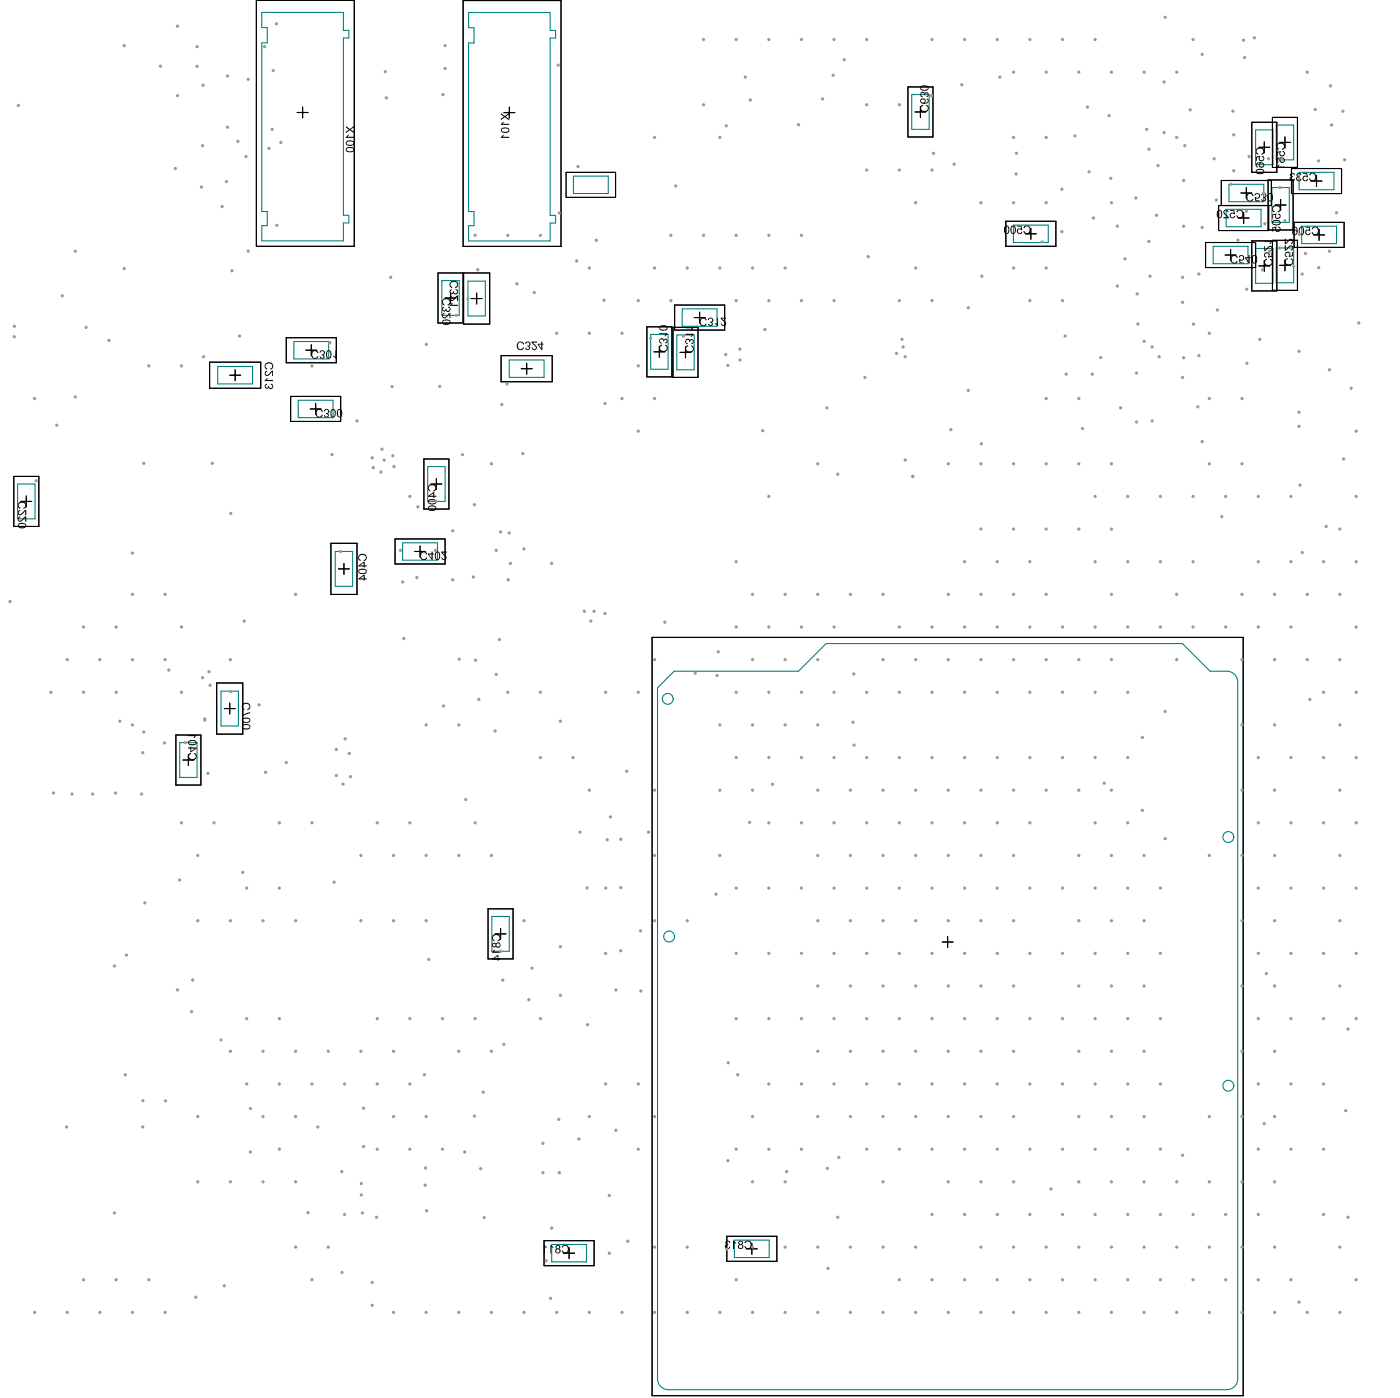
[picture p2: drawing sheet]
<svg xmlns="http://www.w3.org/2000/svg" width="214mm" height="214mm" viewBox="0 0 214 214" stroke-linecap="round" stroke-linejoin="round" font-family="sans-serif">
<path d="M86.6 26.4h7.6v3.8h-7.6z" fill="none" stroke="#000" stroke-width=".15"/>
<g fill="none" stroke="#000" stroke-width=".17">
<path d="M39.2 .1h15v37.6h-15zM45.5 17.2h1.6M46.3 16.4v1.6M70.8 .1h15v37.6h-15zM77.1 17.2h1.6M77.9 16.4v1.6M138.9 13.3h3.8v7.6h-3.8zM140 17.1h1.6M140.8 16.3v1.7M191.5 18.7h3.8v7.7h-3.8zM194.6 18h3.9v7.6h-3.9zM153.8 33.8h7.7v3.9h-7.7z"/>
<path d="M156.8 35.8h1.7M157.7 34.9v1.7M184.4 37.1h7.6v3.8h-7.6zM186.8 31.4v-3.8h7.7v3.8h-8.1v3.9h7.6v-3.9M187.4 39h1.7M188.2 38.2v1.6M189.4 33.3h1.7M189.8 29.5h1.7M190.2 32.5v1.7M190.6 28.7v1.6M191.5 36.8h3.8v7.7h-3.8zM192.5 22.5h1.7"/>
<path d="M193.4 21.7v1.7M193.4 39.8v1.7M194 27.5h3.8v7.7h-3.8zM194.6 36.8h3.9v7.6h-3.9zM195 31.3h1.7M195.7 21.8h1.7M195.9 30.5v1.7M196.5 20.9v1.7M196.5 39.7v1.7M197.5 25.8h7.7v3.8h-7.7zM197.9 34h7.7v3.8h-7.7zM200.5 27.7h1.7"/>
<path d="M200.9 35.9h1.7M201.4 26.9v1.6M201.8 35.1v1.7M32.1 55.4h7.8v4h-7.8zM35.1 57.4h1.7M36 56.5v1.7M43.8 51.6h7.6v3.9h-7.6zM46.8 53.6h1.6M47.6 52.7v1.7M67 41.7h3.8v7.7h-3.8zM68.1 45.6h1.6M68.9 44.7v1.7"/>
<path d="M70.9 41.7h4v7.9h-4zM72.1 45.7h1.6M72.9 44.8v1.7M76.6 54.4h7.9v4h-7.9zM79.7 56.4h1.7M80.6 55.5v1.7M98.9 50h3.9v7.6h-3.9zM100 53.8h1.7M100.9 53v1.6M102.9 50.1h3.9v7.6h-3.9zM103.2 46.7h7.6v3.8h-7.6zM104 53.9h1.7"/>
<path d="M104.8 53.1v1.6M106.2 48.6h1.6M107 47.7v1.7M192.5 40.7h1.7M195.7 40.6h1.7M2.1 72.9h3.8v7.6h-3.8zM3.2 76.7h1.7M4 75.8v1.7M44.5 60.6h7.6v3.9h-7.6zM47.4 62.5h1.7M48.3 61.7v1.7M64.8 70.2h3.9v7.6h-3.9z"/>
<path d="M65.9 74h1.7M66.7 73.2v1.6M50.6 83.1h4v7.8h-4zM51.8 87h1.6M52.6 86.2v1.6M60.4 82.4h7.7v3.8h-7.7zM63.4 84.3h1.7M64.3 83.5v1.7M99.7 97.5h90.4v115.9h-90.4zM26.9 112.4h3.8v7.7h-3.8zM28 116.2h1.6M28.8 115.4v1.7"/>
<path d="M33.1 104.4h4v7.9h-4zM34.3 108.4h1.7M35.1 107.5v1.7M74.7 139h3.8v7.6h-3.8zM75.7 142.8h1.7M76.6 142v1.6M144.1 144.1h1.7M144.9 143.2v1.7M83.2 189.7h7.7v3.9h-7.7zM86.2 191.6h1.7M87 190.8v1.7M111.2 189.1h7.6v3.8h-7.6z"/>
<path d="M114.2 191h1.6M115 190.1v1.7"/>
</g>
<g fill="none" stroke="#008080" stroke-width=".17">
<path d="M40 1.9h12.5v2.7h.9v1.2h-.9v27.1h.9v1.2h-.9v2.7h-12.5v-2.3h.9v-2.2h-.9v-25.7h.9v-2.4h-.9zM71.7 1.9h12.4v2.8h.9v1.1h-.9v27.1h.9v1.2h-.9v2.7h-12.4v-2.3h.8v-2.1h-.8v-25.8h.8v-2.4h-.8zM139.5 14.5h2.6v5.3h-2.6zM192 19.9h2.7v5.3h-2.7zM195.2 19.1h2.7v5.3h-2.7zM87.7 26.9h5.3v2.7h-5.3zM155 34.4h5.3v2.7h-5.3zM185.6 37.7h5.3v2.6h-5.3zM187.6 32h5.3v2.7h-5.3zM188 28.2h5.3v2.6h-5.3zM192 38h2.7v5.3h-2.7zM194.5 28.7h2.7v5.3h-2.7z"/>
<path d="M195.2 37.9h2.7v5.3h-2.7zM198.7 26.4h5.3v2.6h-5.3zM199.1 34.6h5.3v2.7h-5.3zM33.3 56.1h5.3v2.6h-5.3zM45 52.2h5.3v2.7h-5.3zM67.6 42.9h2.6v5.3h-2.6zM71.6 43h2.6v5.3h-2.6zM77.9 55.1h5.3v2.6h-5.3zM99.5 51.1h2.7v5.4h-2.7zM103.5 51.2h2.7v5.3h-2.7zM104.3 47.2h5.4v2.7h-5.4zM2.7 74h2.7v5.3h-2.7z"/>
<path d="M45.6 61.2h5.3v2.7h-5.3zM65.4 71.4h2.7v5.3h-2.7zM51.3 84.3h2.6v5.4h-2.6zM61.6 83h5.3v2.7h-5.3zM27.5 113.6h2.6v5.3h-2.6zM33.8 105.7h2.7v5.3h-2.7zM100.6 105.2l2.5-2.6h19l4.2-4.2h54.6l4.2 4.2h2.6a1.66 1.66 0 0 1 1.6 1.7v106.5a1.66 1.66 0 0 1-1.6 1.7h-85.5a1.66 1.66 0 0 1-1.6-1.7zM75.2 140.1h2.7v5.4h-2.7zM84.4 190.3h5.3v2.7h-5.3zM112.3 189.6h5.4v2.7h-5.4z"/>
<circle cx="102.1" cy="106.9" r=".83"/>
<circle cx="187.9" cy="128" r=".83"/>
<circle cx="102.3" cy="143.2" r=".83"/>
<circle cx="187.9" cy="166" r=".83"/>
</g>
<g fill="#000">
<path d="M52.9 19.3l.6 .4 .7-.5v.2l-.6 .4 .6 .4v.2l-.7-.5-.6 .5v-.2l.5-.4-.5-.3zM76.6 17.3l.6 .4 .7-.5v.3l-.5 .3 .5 .4v.2l-.7-.5-.6 .5v-.2l.5-.4-.5-.3zM76.9 18.7l.2-.1-.2 .3h1v.2h-1.3zM140.8 14.2h.1a.34 .34 0 0 1 .3-.2 .34 .34 0 0 1 .2 .3 .36 .36 0 0 1 .6 .1 .36 .36 0 0 1-.3 .5v-.2a.21 .21 0 0 0 .2-.2 .21 .21 0 0 0-.1-.2 .21 .21 0 0 0-.3 .2l-.1 .1a.26 .26 0 0 0-.2-.4 .26 .26 0 0 0-.3 .2 .26 .26 0 0 0 .2 .3v.2a.45 .45 0 0 1-.3-.7zM140.8 16.2l.3-.2 .1 .2a.39 .39 0 0 0-.3 .4 .39 .39 0 0 0 .5 .3 .41 .41 0 0 0 .5-.2 .41 .41 0 0 0-.2-.5v-.2l.2 .1a.64 .64 0 0 1-.4 1.1 .64 .64 0 0 1-.7-1zM53.2 20.6h.2l-.2 .3h1v.2h-1.3zM76.9 20.7l.2-.1-.2 .3h1v.2h-1.3zM155.6 34.5h.6l.2 .7h-.2a.27 .27 0 0 0-.4 0 .27 .27 0 0 0 .1 .4 .27 .27 0 0 0 .3-.2l.2 .1a.43 .43 0 0 1-.6 .2 .43 .43 0 0 1-.2-.6 .43 .43 0 0 1 .6-.1l-.1-.4h-.5zM156.7 34.6l.1-.1a.66 .66 0 0 1 .9 .6 .66 .66 0 0 1-.9 .6l-.3-.2 .2-.2a.42 .42 0 0 0 .6 .3 .42 .42 0 0 0 .2-.6 .39 .39 0 0 0-.4-.4 .39 .39 0 0 0-.4 .3h-.2zM187.3 32.1a.42 .42 0 0 1 .6 .4l-.1-.1a.26 .26 0 0 0-.5-.1 .26 .26 0 0 0 .1 .4l.5 .4 .1 .3h-.9v-.2h.6l-.3-.3a.45 .45 0 0 1-.1-.8zM188.1 32.1h.7l.1 .6-.2 .1a.27 .27 0 0 0-.4 0 .27 .27 0 0 0 .1 .4 .27 .27 0 0 0 .4-.2h.1a.45 .45 0 0 1-.5 .4 .45 .45 0 0 1-.3-.5 .45 .45 0 0 1 .4-.4l.2 .1-.1-.4h-.5zM189.2 32.2a.63 .63 0 0 1 .9 .1 .63 .63 0 0 1-.1 .9 .63 .63 0 0 1-.8 0l-.1-.2 .1-.1a.39 .39 0 0 0 .5 .4 .39 .39 0 0 0 .3-.5v-.1a.42 .42 0 0 0-.3-.5 .42 .42 0 0 0-.5 .3h-.1z"/>
<path d="M190.8 29.7l.4-.2a.51 .51 0 0 1 .5 .5h-.1a.42 .42 0 0 0-.6-.3 .42 .42 0 0 0-.2 .6 .39 .39 0 0 0 .3 .4 .39 .39 0 0 0 .5-.3l.1 .1v.1a.63 .63 0 0 1-.9 .1 .63 .63 0 0 1 0-1zM192.2 22.8l.3-.2h.3a.56 .56 0 0 1 .6 .5 .56 .56 0 0 1-.4 .6v-.2a.43 .43 0 0 0 .2-.6 .43 .43 0 0 0-.6-.2 .39 .39 0 0 0-.4 .4 .39 .39 0 0 0 .3 .4l-.1 .2a.57 .57 0 0 1-.2-.9zM192.1 24l.6-.2 .1 .2a.28 .28 0 0 0-.1 .4 .28 .28 0 0 0 .4 0 .28 .28 0 0 0 0-.4h-.1v-.2a.43 .43 0 0 1 .4 .6 .43 .43 0 0 1-.6 .3 .43 .43 0 0 1-.2-.7l-.4 .1v.5h-.1zM191.9 29.7l.1-.1a.42 .42 0 0 1 .6 0 .42 .42 0 0 1 .1 .6 .42 .42 0 0 1-.6 .1l.1 .3h.5v.2h-.7l-.1-.7h.2a.28 .28 0 0 0 .4 .1 .28 .28 0 0 0 0-.4 .28 .28 0 0 0-.4 0l-.2 .1zM193 29.7a.39 .39 0 0 1 .6-.1 .39 .39 0 0 1-.1 .6 .34 .34 0 0 1-.1 .6 .34 .34 0 0 1-.5-.3h.1a.21 .21 0 0 0 .2 .2 .21 .21 0 0 0 .3-.2 .21 .21 0 0 0-.3-.2v-.2a.26 .26 0 0 0 .4-.2 .26 .26 0 0 0-.3-.3 .26 .26 0 0 0-.3 .3h-.1zM193.4 36.8h1.2v.1l-.3 .4h-.1l.2-.3h-1zM193.5 38.7l.3-.1a.4 .4 0 0 1 .4 .2 .4 .4 0 0 1-.1 .4l.4-.1v-.5h.1v.7l-.6 .1-.1-.2a.28 .28 0 0 0 .1-.4 .28 .28 0 0 0-.5 .1 .28 .28 0 0 0 .2 .4v.1a.45 .45 0 0 1-.2-.7zM194.7 31.5l.4-.1a.58 .58 0 0 1 .7 .3 .58 .58 0 0 1-.4 .8v-.2a.42 .42 0 0 0 .3-.6 .42 .42 0 0 0-.6-.1 .39 .39 0 0 0-.4 .3 .39 .39 0 0 0 .3 .4l-.1 .2a.58 .58 0 0 1-.2-1zM193.4 37.6h.1v.6l.4-.4a.41 .41 0 0 1 .7 0 .41 .41 0 0 1-.3 .6v-.2a.26 .26 0 0 0 .2-.4 .26 .26 0 0 0-.5 .1l-.6 .6zM194.6 32.8l.6-.1 .1 .1a.26 .26 0 0 0 0 .4 .26 .26 0 0 0 .4 0 .26 .26 0 0 0-.2-.4v-.2a.43 .43 0 0 1 .3 .7 .43 .43 0 0 1-.8-.1l.1-.4-.4 .1v.5h-.1zM194.6 34.8l.6-.2 .1 .2a.27 .27 0 0 0 0 .4 .27 .27 0 0 0 .4 0 .27 .27 0 0 0-.2-.4v-.2a.43 .43 0 0 1 .3 .7 .43 .43 0 0 1-.8-.1l.1-.4-.4 .1v.5h-.1zM195.4 22a.63 .63 0 0 1 .9-.1 .63 .63 0 0 1 0 .9l-.2 .1v-.2a.4 .4 0 0 0 .3-.5 .4 .4 0 0 0-.6-.2 .4 .4 0 0 0-.4 .3 .4 .4 0 0 0 .2 .4v.2a.55 .55 0 0 1-.2-.9z"/>
<path d="M195.2 23.2l.7-.1 .1 .1a.28 .28 0 0 0-.1 .5 .28 .28 0 0 0 .4 0 .28 .28 0 0 0-.1-.5v-.1a.44 .44 0 0 1 .3 .5 .44 .44 0 0 1-.6 .3 .44 .44 0 0 1-.2-.6l-.3 .1v.5h-.2zM195.5 25.2h.2l-.2 .3h1v.1h-1.3zM196.6 38.6l.3-.1a.38 .38 0 0 1 .4 .2 .38 .38 0 0 1 0 .4l.3-.1v-.5h.2v.7l-.7 .1v-.2a.26 .26 0 0 0 0-.4 .26 .26 0 0 0-.4 .1 .26 .26 0 0 0 .2 .4l-.1 .1a.44 .44 0 0 1-.2-.7zM197.4 26.5a.39 .39 0 0 1 .4-.1 .39 .39 0 0 1 .3 .3l-.2 .1a.22 .22 0 0 0-.2-.3 .22 .22 0 0 0-.2 .3 .22 .22 0 0 0 .3 .2v.1a.27 .27 0 0 0-.4 .2 .27 .27 0 0 0 .2 .3 .27 .27 0 0 0 .3-.3l.2 .1a.4 .4 0 0 1-.6 .3 .4 .4 0 0 1-.1-.7h.1l-.2-.1zM196.6 39.6l.3-.1 .1 .1a.42 .42 0 0 0-.3 .6 .42 .42 0 0 0 .5 .2 .39 .39 0 0 0 .4-.3 .39 .39 0 0 0-.2-.4v-.2a.59 .59 0 0 1 .3 .8 .59 .59 0 0 1-.9 .2 .61 .61 0 0 1-.2-.9zM196.5 37.5h.2v.7l.2-.3a.45 .45 0 0 1 .5-.4 .45 .45 0 0 1 .4 .5l-.3 .3-.1-.1a.25 .25 0 0 0 .3-.4 .25 .25 0 0 0-.4-.1l-.5 .5-.3 .2zM196.5 36.5h.2v.6l.4-.4a.4 .4 0 0 1 .7 0 .4 .4 0 0 1-.4 .6v-.1a.26 .26 0 0 0 .3-.3 .26 .26 0 0 0-.3-.2 .26 .26 0 0 0-.3 .2l-.3 .3-.3 .2zM198.4 26.6a.38 .38 0 0 1 .4-.2 .38 .38 0 0 1 .2 .3l-.1 .1a.21 .21 0 0 0-.2-.3 .21 .21 0 0 0-.2 .3 .21 .21 0 0 0 .2 .2v.1a.24 .24 0 0 0-.3 .2 .24 .24 0 0 0 .2 .3 .24 .24 0 0 0 .3-.3l.2 .1a.4 .4 0 0 1-.6 .3 .4 .4 0 0 1 0-.7l-.2-.2zM199.3 26.5h.6l.2 .6h-.2a.28 .28 0 0 0-.4 0 .28 .28 0 0 0 0 .4 .28 .28 0 0 0 .4-.1v-.1l.2 .1a.42 .42 0 0 1-.6 .3 .42 .42 0 0 1-.2-.5 .42 .42 0 0 1 .5-.2v-.4h-.5zM199.7 34.7h.6l.1 .6-.1 .1a.27 .27 0 0 0-.4-.1 .27 .27 0 0 0 0 .4 .27 .27 0 0 0 .4 0v-.1h.2a.43 .43 0 0 1-.6 .3 .43 .43 0 0 1-.2-.5 .43 .43 0 0 1 .6-.2l-.1-.4h-.5zM200.4 26.5h.1a.65 .65 0 0 1 .9 .5 .65 .65 0 0 1-.8 .7l-.2-.1-.2-.2 .2-.1a.42 .42 0 0 0 .6 .2 .42 .42 0 0 0 .2-.6 .39 .39 0 0 0-.4-.4 .39 .39 0 0 0-.4 .3h-.2zM200.8 34.8l.1-.1a.64 .64 0 0 1 .9 .7 .64 .64 0 0 1-1 .4l-.2-.2 .2-.1a.46 .46 0 0 0 .7 .2 .46 .46 0 0 0 0-.7v-.1a.37 .37 0 0 0-.4-.1 .37 .37 0 0 0-.3 .3l-.2-.1z"/>
<path d="M40.6 55.7l.2-.2a.61 .61 0 0 1 .9 .2 .61 .61 0 0 1-.3 .8l-.1-.1a.42 .42 0 0 0 .3-.6 .42 .42 0 0 0-.5-.2h-.1a.39 .39 0 0 0-.4 .3 .39 .39 0 0 0 .3 .4l-.1 .2a.55 .55 0 0 1-.2-.8zM40.6 56.8l.3-.1v.1a.28 .28 0 0 0-.3 .3 .28 .28 0 0 0 .3 .3 .28 .28 0 0 0 .3-.3l.3-.3 .3-.1v.8h-.2v-.6l-.4 .4a.4 .4 0 0 1-.6 .1 .4 .4 0 0 1 0-.6zM40.6 58.8l.2-.1 .1 .2a.22 .22 0 0 0-.3 .2 .22 .22 0 0 0 .3 .2 .22 .22 0 0 0 .1-.3h.2a.27 .27 0 0 0 .1 .3 .27 .27 0 0 0 .4-.2 .27 .27 0 0 0-.3-.3v-.1a.41 .41 0 0 1 .4 .6 .41 .41 0 0 1-.7 0 .35 .35 0 0 1-.5 0 .35 .35 0 0 1 0-.5zM40.8 57.8h.1l-.1 .3h1v.2h-1.3zM47.8 53.7l.4-.2a.43 .43 0 0 1 .5 .4l-.1 .1a.42 .42 0 0 0-.6-.3 .42 .42 0 0 0-.2 .6 .42 .42 0 0 0 .3 .4 .42 .42 0 0 0 .5-.2h.1l-.1 .2a.63 .63 0 0 1-.9-.1 .63 .63 0 0 1 .1-.9zM49 53.7l.3-.2a.4 .4 0 0 1 .4 .4 .4 .4 0 0 1-.2 .4 .35 .35 0 0 1-.1 .6 .35 .35 0 0 1-.5-.4h.2a.23 .23 0 0 0 .2 .2 .23 .23 0 0 0 .2-.3 .23 .23 0 0 0-.3-.1v-.1a.25 .25 0 0 0 .3-.2 .25 .25 0 0 0-.2-.3 .25 .25 0 0 0-.3 .2h-.1zM51.3 53.6h.1v1.2l-.4-.2v-.2l.3 .2zM67.8 45.7l.4-.1a.59 .59 0 0 1 .7 .4 .59 .59 0 0 1-.4 .7v-.2a.41 .41 0 0 0 .2-.5 .41 .41 0 0 0-.5-.2 .4 .4 0 0 0-.4 .3 .4 .4 0 0 0 .2 .4v.2h-.2a.59 .59 0 0 1 0-1zM67.7 47l.2-.1 .1 .1a.21 .21 0 0 0-.3 .3 .21 .21 0 0 0 .3 .2 .21 .21 0 0 0 .2-.3h.1a.24 .24 0 0 0 .1 .3 .24 .24 0 0 0 .3-.2 .24 .24 0 0 0-.2-.3l.1-.1a.4 .4 0 0 1 .3 .6 .4 .4 0 0 1-.7 0 .35 .35 0 0 1-.5 0 .35 .35 0 0 1 0-.5zM67.8 47.9h.2v.1a.27 .27 0 0 0-.2 .5 .26 .26 0 0 0 .4-.1l.4-.5 .3-.1v.9h-.1v-.7l-.5 .5a.42 .42 0 0 1-.6 .1 .42 .42 0 0 1 .1-.7zM68.8 43.2a.66 .66 0 0 1 .9-.2 .66 .66 0 0 1 .2 .9l-.3 .2v-.2a.42 .42 0 0 0 .3-.6 .42 .42 0 0 0-.6-.2 .39 .39 0 0 0-.4 .3 .39 .39 0 0 0 .3 .5l-.1 .1-.3-.2zM68.8 44.4l.2-.2 .1 .2a.23 .23 0 0 0-.2 .2 .23 .23 0 0 0 .2 .2 .23 .23 0 0 0 .2-.3h.1a.25 .25 0 0 0 .2 .3 .25 .25 0 0 0 .3-.1 .25 .25 0 0 0-.2-.3v-.2a.4 .4 0 0 1 .4 .6 .4 .4 0 0 1-.7 .1l-.1-.1a.33 .33 0 0 1-.4 .1 .33 .33 0 0 1-.1-.5z"/>
<path d="M68.9 45.3l.2-.1v.2a.26 .26 0 0 0-.2 .4 .26 .26 0 0 0 .5-.1l.5-.5h.2v.8h-.2v-.6l-.4 .4a.41 .41 0 0 1-.6 .1 .41 .41 0 0 1 0-.6zM69.1 46.4l.2-.1-.2 .3h1v.2h-1.3zM79.3 52.3l.3-.1a.51 .51 0 0 1 .6 .5h-.2a.42 .42 0 0 0-.6-.3 .42 .42 0 0 0-.2 .6 .39 .39 0 0 0 .4 .4 .39 .39 0 0 0 .4-.3l.2 .1a.61 .61 0 0 1-.8 .3 .61 .61 0 0 1-.3-.8zM80.4 52.3h.1a.39 .39 0 0 1 .6 .1 .39 .39 0 0 1-.2 .5 .35 .35 0 0 1-.1 .6 .35 .35 0 0 1-.5-.3h.2a.22 .22 0 0 0 .2 .2 .22 .22 0 0 0 .2-.3 .22 .22 0 0 0-.3-.1v-.1a.25 .25 0 0 0 .4-.2 .25 .25 0 0 0-.2-.3 .25 .25 0 0 0-.3 .2h-.2zM81.3 52.2h.9v.2h-.7l.4 .4a.41 .41 0 0 1 0 .7 .41 .41 0 0 1-.6-.3h.2a.26 .26 0 0 0 .2 .2 .26 .26 0 0 0 .3-.3 .26 .26 0 0 0-.2-.2l-.4-.4zM100.8 51h1.3v.1l-.3 .3h-.2l.2-.3h-1zM101 51.8a.36 .36 0 0 1 .5 .1 .33 .33 0 0 1 .5 0 .33 .33 0 0 1 .1 .5l-.2 .1-.1-.1a.22 .22 0 0 0 .2-.3 .22 .22 0 0 0-.3-.2 .22 .22 0 0 0-.1 .3h-.2a.24 .24 0 0 0-.2-.3 .24 .24 0 0 0-.3 .2 .24 .24 0 0 0 .3 .3v.2a.44 .44 0 0 1-.4-.4 .44 .44 0 0 1 .2-.4zM101 52.8l.3-.1v.2a.42 .42 0 0 0-.3 .5 .42 .42 0 0 0 .5 .3 .39 .39 0 0 0 .5-.3 .39 .39 0 0 0-.3-.5l.1-.2a.59 .59 0 0 1 .3 .8 .59 .59 0 0 1-.8 .3 .57 .57 0 0 1-.3-1zM104.8 51h1.3v.2l-.3 .3h-.2l.2-.3h-1zM104.8 50.1h1.3v.1l-.3 .3h-.2l.2-.3h-1zM105 52.9l.2-.1 .1 .1a.42 .42 0 0 0-.3 .6 .42 .42 0 0 0 .5 .2h.1a.42 .42 0 0 0 .4-.3 .42 .42 0 0 0-.3-.5l.1-.1a.61 .61 0 0 1 .2 .9 .61 .61 0 0 1-.8 .2 .6 .6 0 0 1-.2-1zM104.9 51.9a.39 .39 0 0 1 .6 .1 .36 .36 0 0 1 .6 .1 .36 .36 0 0 1-.3 .5l-.1-.2a.23 .23 0 0 0 .3-.2 .23 .23 0 0 0-.3-.2 .23 .23 0 0 0-.1 .3h-.2a.25 .25 0 0 0-.1-.3 .25 .25 0 0 0-.4 .2 .25 .25 0 0 0 .3 .3v.2a.46 .46 0 0 1-.3-.8z"/>
<path d="M107.3 48.6a.52 .52 0 0 1 .8 .4h-.2a.41 .41 0 0 0-.5-.3 .41 .41 0 0 0-.2 .6 .4 .4 0 0 0 .3 .4 .4 .4 0 0 0 .4-.2l.2 .1a.62 .62 0 0 1-.9 .2 .62 .62 0 0 1-.1-1zM108.4 48.6a.4 .4 0 0 1 .6 .1 .4 .4 0 0 1-.1 .6 .34 .34 0 0 1-.1 .5 .34 .34 0 0 1-.5-.2l.1-.1a.21 .21 0 0 0 .3 .2 .21 .21 0 0 0 .2-.2 .21 .21 0 0 0-.3-.2v-.1a.25 .25 0 0 0 .3-.1 .25 .25 0 0 0-.2-.4 .25 .25 0 0 0-.3 .2h-.1zM109.7 48.6h.1v1.3l-.4-.3v-.2l.3 .2zM110.2 48.6h.9v.1h-.6l.3 .4a.4 .4 0 0 1 .1 .7 .4 .4 0 0 1-.6-.3h.1a.26 .26 0 0 0 .4 .2 .26 .26 0 0 0 0-.5l-.5-.4zM188.3 39.2l.2-.2h.5l.3 .3-.1 .2a.42 .42 0 0 0-.6-.3 .42 .42 0 0 0-.2 .6 .39 .39 0 0 0 .3 .4 .39 .39 0 0 0 .5-.3h.1a.6 .6 0 0 1-.8 .3 .6 .6 0 0 1-.2-.8zM189.5 39.1l.2-.1a.43 .43 0 0 1 .6 .4 .43 .43 0 0 1-.6 .4v.3h.6v.2h-.7l-.1-.7h.2a.28 .28 0 0 0 .4 .1 .28 .28 0 0 0 0-.5 .28 .28 0 0 0-.4 .1v.1l-.2-.1zM193.5 39.7l.2-.1 .1 .1a.42 .42 0 0 0-.3 .6 .42 .42 0 0 0 .6 .2 .42 .42 0 0 0 .4-.3 .42 .42 0 0 0-.2-.5v-.1a.58 .58 0 0 1 .3 .8 .58 .58 0 0 1-.8 .2 .55 .55 0 0 1-.5-.3 .55 .55 0 0 1 .2-.6zM2.9 76.9l.1-.1a.63 .63 0 0 1 .9 .1 .63 .63 0 0 1-.1 .8l-.2 .1-.1-.1a.42 .42 0 0 0 .3-.6 .42 .42 0 0 0-.6-.2 .36 .36 0 0 0-.4 .3 .36 .36 0 0 0 .3 .4v.2h-.1a.53 .53 0 0 1-.1-.9zM2.9 78h.2v.1a.28 .28 0 0 0-.3 .3 .28 .28 0 0 0 .3 .3 .28 .28 0 0 0 .3-.3l.3-.3 .3-.1v.8h-.2v-.6l-.4 .4a.39 .39 0 0 1-.6 0 .39 .39 0 0 1 .1-.6zM2.8 79.1l.3-.1v.1a.25 .25 0 0 0-.2 .2 .25 .25 0 0 0 .1 .3 .25 .25 0 0 0 .3-.1l.4-.4 .3-.2v.9h-.2v-.7l-.2 .3a.45 .45 0 0 1-.5 .4 .45 .45 0 0 1-.4-.5zM48.4 62.7l.5-.2a.5 .5 0 0 1 .5 .5h-.2a.44 .44 0 0 0-.6-.3 .44 .44 0 0 0-.1 .7 .36 .36 0 0 0 .3 .3 .36 .36 0 0 0 .4-.3l.2 .1-.1 .1a.63 .63 0 0 1-.9 0 .63 .63 0 0 1 0-.9zM49.6 62.7l.4-.2a.37 .37 0 0 1 .3 .3 .37 .37 0 0 1-.2 .5 .34 .34 0 0 1 0 .5 .34 .34 0 0 1-.5-.3h.1a.23 .23 0 0 0 .2 .3 .23 .23 0 0 0 .2-.3 .23 .23 0 0 0-.2-.2l-.1-.1a.27 .27 0 0 0 .4-.2 .27 .27 0 0 0-.2-.3 .27 .27 0 0 0-.3 .2h-.2z"/>
<path d="M65.6 74.2l.4-.2 .4 .1a.63 .63 0 0 1 .3 .8l-.4 .3v-.2a.42 .42 0 0 0 .3-.6 .42 .42 0 0 0-.6-.2 .37 .37 0 0 0-.4 .3 .37 .37 0 0 0 .2 .5v.1a.57 .57 0 0 1-.2-.9zM55 84.8l.3-.1h.4l.3 .2 .1 .2a.49 .49 0 0 1-.4 .7l-.1-.1a.43 .43 0 0 0 .3-.7 .43 .43 0 0 0-.7-.1 .37 .37 0 0 0-.3 .3 .37 .37 0 0 0 .3 .4l-.1 .2a.57 .57 0 0 1-.1-1zM64.4 84.4l.4-.1a.43 .43 0 0 1 .5 .4l-.1 .1a.42 .42 0 0 0-.6-.3 .42 .42 0 0 0-.2 .6 .39 .39 0 0 0 .3 .4 .39 .39 0 0 0 .5-.3l.1 .1-.1 .2a.63 .63 0 0 1-.9-.1 .63 .63 0 0 1 .1-.9zM67.5 84.3h.8v.2h-.6l.5 .4a.41 .41 0 0 1-.1 .7 .41 .41 0 0 1-.6-.3l.2-.1a.26 .26 0 0 0 .2 .3 .26 .26 0 0 0 .3-.2 .26 .26 0 0 0-.2-.3l-.4-.4zM28.8 112.4h1.3v.1l-.3 .4h-.2l.2-.3h-1zM28.9 115.3l.3-.2v.2a.45 .45 0 0 0-.2 .7 .45 .45 0 0 0 .8 0 .34 .34 0 0 0 .2-.4 .34 .34 0 0 0-.3-.3v-.2l.2 .2a.63 .63 0 0 1-.1 .9 .63 .63 0 0 1-.9-.1l-.1-.3zM37.1 107.6l.2-.1a.63 .63 0 0 1 .8 .1 .63 .63 0 0 1 0 .9l-.2 .1v-.2a.44 .44 0 0 0 .2-.5 .44 .44 0 0 0-.6-.3 .39 .39 0 0 0-.4 .4 .39 .39 0 0 0 .3 .4v.2l-.3-.2a.55 .55 0 0 1 0-.8zM37 108.7h.2v.7l.8-.5h.3v.2h-.3l-1 .5zM75.4 143l.3-.2 .4 .1a.56 .56 0 0 1 .5 .5 .56 .56 0 0 1-.4 .6l-.1-.2a.43 .43 0 0 0 .3-.6 .43 .43 0 0 0-.6-.2 .39 .39 0 0 0-.4 .3 .39 .39 0 0 0 .2 .5v.1l-.3-.3v-.4zM75.6 145.2h.1l-.1 .3h.9v.2h-1.2zM83.2 190.4l.4 .3v.1l-.3-.1v1h-.1zM84.2 190.4l.4 .3v.1l-.3-.1v1h-.1z"/>
<path d="M86.1 190.5l.1-.1a.65 .65 0 0 1 .8 .5 .65 .65 0 0 1-.6 .8 .43 .43 0 0 1-.5-.4l.2-.1a.42 .42 0 0 0 .6 .3 .42 .42 0 0 0 .1-.6 .39 .39 0 0 0-.3-.4 .39 .39 0 0 0-.4 .3l-.2-.1zM111.1 189.8a.43 .43 0 0 1 .6 .2l-.2 .1a.2 .2 0 0 0-.2-.3 .2 .2 0 0 0-.2 .3 .2 .2 0 0 0 .3 .1v.2a.27 .27 0 0 0-.4 .1 .27 .27 0 0 0 .3 .4 .27 .27 0 0 0 .3-.3l.1 .1a.39 .39 0 0 1-.6 .3 .39 .39 0 0 1 0-.7 .33 .33 0 0 1 0-.5zM112.1 189.7l.5 .3v.2l-.3-.2v1h-.2zM113.9 189.9a.62 .62 0 0 1 .9 0 .62 .62 0 0 1 0 .9 .62 .62 0 0 1-.8 0l-.2-.2h.3a.42 .42 0 0 0 .5 .2 .42 .42 0 0 0 .2-.6 .39 .39 0 0 0-.4-.3 .39 .39 0 0 0-.4 .2h-.2z"/>
<path d="M76.9 19.7l.4-.1a.33 .33 0 0 1 .3 .1 .33 .33 0 0 1 .1 .4l-.3 .1a.51 .51 0 0 1-.7-.3zM76.7 19.7a.51 .51 0 0 0 .1 .6 .51 .51 0 0 0 .6 0 .44 .44 0 0 0 .5-.4 .44 .44 0 0 0-.6-.4h-.4z"/>
<path d="M140.9 13.3l.4-.1a.4 .4 0 0 1 .4 0 .4 .4 0 0 1 .2 .4l-.5 .1a.48 .48 0 0 1-.5-.3zM140.8 13.2a.48 .48 0 0 0 .1 .6 .48 .48 0 0 0 .5 .1 .44 .44 0 0 0 .6-.5 .44 .44 0 0 0-.6-.3h-.3z"/>
<path d="M140.9 15.1a.49 .49 0 0 0-.1 .6 .49 .49 0 0 0 .6 .2l.1-.1a.42 .42 0 0 0 .5-.3 .42 .42 0 0 0-.3-.5v.2a.28 .28 0 0 1 .2 .4 .28 .28 0 0 1-.5 .1 .4 .4 0 0 0 0-.6 .4 .4 0 0 0-.5 0zM140.9 15.4a.27 .27 0 0 1 .5 0 .27 .27 0 0 1-.5 0z"/>
<path d="M53.1 21.7l.3-.1a.53 .53 0 0 1 .6 .2 .29 .29 0 0 1-.1 .3 .29 .29 0 0 1-.3 0h-.1a.32 .32 0 0 1-.4 0 .32 .32 0 0 1-.1-.3zM53.1 21.5a.43 .43 0 0 0-.2 .6 .43 .43 0 0 0 .6 .2h.2a.44 .44 0 0 0 .5-.5 .44 .44 0 0 0-.6-.3z"/>
<path d="M53.1 22.7l.5-.1a.29 .29 0 0 1 .4 .1 .29 .29 0 0 1 0 .4l-.5 .1a.46 .46 0 0 1-.5-.3zM53 22.6a.48 .48 0 0 0 .1 .6 .48 .48 0 0 0 .5 .1 .43 .43 0 0 0 .6-.4 .43 .43 0 0 0-.6-.4z"/>
<path d="M153.8 34.7a.32 .32 0 0 1 .4 0 .32 .32 0 0 1 0 .4v.1a.35 .35 0 0 1 0 .3 .35 .35 0 0 1-.4 .1l-.1-.4zM153.7 34.6l-.1 .7a.42 .42 0 0 0 .5 .5 .42 .42 0 0 0 .3-.6v-.2a.41 .41 0 0 0-.2-.5 .41 .41 0 0 0-.5 .1z"/>
<path d="M154.8 34.7a.35 .35 0 0 1 .4 .1 .35 .35 0 0 1 0 .4 .28 .28 0 0 1-.1 .4 .28 .28 0 0 1-.3-.1zM154.7 34.6l-.2 .7a.44 .44 0 0 0 .5 .5 .44 .44 0 0 0 .4-.6v-.2a.43 .43 0 0 0-.2-.5 .43 .43 0 0 0-.5 .1z"/>
<path d="M186.4 32.2a.36 .36 0 0 1 .4 .5 .34 .34 0 0 1-.4 .5l-.1-.2v-.6zM186.3 32.2l-.2 .3v.2a.43 .43 0 0 0 .2 .6 .43 .43 0 0 0 .5-.1l.1-.3a.52 .52 0 0 0 0-.6 .52 .52 0 0 0-.6-.2z"/>
<path d="M192.1 25.1a.38 .38 0 0 0 .3 .5v-.1a.28 .28 0 0 1-.1-.4 .28 .28 0 0 1 .4-.1 .41 .41 0 0 0 .1 .6 .41 .41 0 0 0 .6-.3 .41 .41 0 0 0-.4-.5h-.6zM192.7 25.2a.28 .28 0 0 1 .5 0 .28 .28 0 0 1-.5 0z"/>
<path d="M192.3 26h.3a.39 .39 0 0 1 .4 0 .39 .39 0 0 1 .2 .4l-.5 .1a.41 .41 0 0 1-.5-.3zM192.2 26a.42 .42 0 0 0 0 .5 .42 .42 0 0 0 .4 .1h.2a.43 .43 0 0 0 .6-.4 .43 .43 0 0 0-.6-.4l-.5 .1z"/>
<path d="M194.1 29.7a.39 .39 0 0 1 .5 .2 .39 .39 0 0 1-.1 .4 .26 .26 0 0 1-.3 .4 .26 .26 0 0 1-.1-.4zM194.1 29.5l-.2 .4v.4a.44 .44 0 0 0 .5 .5 .44 .44 0 0 0 .3-.7 .44 .44 0 0 0-.1-.5 .44 .44 0 0 0-.5-.1z"/>
<path d="M194.8 33.9l.3-.1a.46 .46 0 0 1 .6 .3l-.1 .2h-.4a.36 .36 0 0 1-.5-.4zM194.7 33.7a.46 .46 0 0 0 0 .6 .46 .46 0 0 0 .5 .2h.1a.44 .44 0 0 0 .6-.3 .44 .44 0 0 0-.3-.5z"/>
<path d="M195.4 24.2a.4 .4 0 0 0 .1 .7l.1-.2a.26 .26 0 0 1-.2-.3 .26 .26 0 0 1 .3-.2h.2l-.1 .1a.41 .41 0 0 0 .2 .6 .41 .41 0 0 0 .6-.4 .41 .41 0 0 0-.5-.4h-.5zM195.8 24.5a.3 .3 0 0 1 .6 0 .3 .3 0 0 1-.6 0z"/>
<path d="M197.7 34.8l-.1 .2h.2a.28 .28 0 0 1 .4-.2 .28 .28 0 0 1 .1 .4v.1a.39 .39 0 0 0-.6 0 .39 .39 0 0 0 .1 .6 .39 .39 0 0 0 .6-.2l.1-.4a.49 .49 0 0 0-.2-.5 .49 .49 0 0 0-.5-.1zM197.7 35.5a.3 .3 0 0 1 .6 0 .3 .3 0 0 1-.6 0z"/>
<path d="M198.9 34.8a.35 .35 0 0 1 .4 .2 .35 .35 0 0 1 0 .4 .26 .26 0 0 1-.1 .4 .26 .26 0 0 1-.4-.2v-.4zM198.8 34.8l-.1 .2v.4a.43 .43 0 0 0 .4 .6 .43 .43 0 0 0 .4-.6v-.1a.44 .44 0 0 0-.1-.5 .44 .44 0 0 0-.6 0z"/>
<path d="M50.1 53.8a.28 .28 0 0 1 .3-.1 .28 .28 0 0 1 .1 .4v.2a.32 .32 0 0 1-.3 .4l-.2-.2zM50 53.7l-.1 .6a.42 .42 0 0 0 .3 .5 .42 .42 0 0 0 .5-.5 .5 .5 0 0 0-.1-.6 .5 .5 0 0 0-.6-.1z"/>
<path d="M67.8 49.1l.4-.1a.33 .33 0 0 1 .4 0 .33 .33 0 0 1 .2 .4l-.1 .1h-.5a.33 .33 0 0 1-.3 0 .33 .33 0 0 1-.1-.4zM67.8 48.9a.47 .47 0 0 0-.1 .6 .47 .47 0 0 0 .6 .2 .43 .43 0 0 0 .6-.3 .43 .43 0 0 0-.3-.5z"/>
<path d="M82.4 52.7h.4v.6zM82.2 52.6l.6 .9h.2v-.8h.1v-.1h-.1v-.4h-.2v.4z"/>
<path d="M101 49.9h.3a.41 .41 0 0 1 .7 .3l-.4 .2a.39 .39 0 0 1-.4 0 .39 .39 0 0 1-.2-.4zM100.9 49.9a.48 .48 0 0 0 0 .5 .48 .48 0 0 0 .6 .2l.1-.1a.43 .43 0 0 0 .5-.4 .43 .43 0 0 0-.6-.4l-.5 .1z"/>
<path d="M190.6 39.5h.4v.6zM190.4 39.3l.6 1h.1v-.8h.2v-.2h-.2v-.3h-.1v.3z"/>
<path d="M191.7 39.2a.32 .32 0 0 1 .4 0 .32 .32 0 0 1 .1 .4 .41 .41 0 0 1-.5 .5l-.1-.5zM191.6 39.1l-.1 .7a.43 .43 0 0 0 .4 .5 .43 .43 0 0 0 .4-.6v-.1a.43 .43 0 0 0-.2-.5 .43 .43 0 0 0-.5 0z"/>
<path d="M50.8 62.8a.32 .32 0 0 1 .3 0 .32 .32 0 0 1 .1 .3v.1a.4 .4 0 0 1-.3 .5l-.2-.2zM50.6 62.7l-.1 .6a.43 .43 0 0 0 .5 .5 .43 .43 0 0 0 .3-.5v-.3a.42 .42 0 0 0-.2-.4 .42 .42 0 0 0-.5 .1z"/>
<path d="M51.9 62.7a.6 .6 0 0 1 .2 .9 .26 .26 0 0 1-.3 0 .26 .26 0 0 1-.1-.3v-.4zM51.6 62.7l-.1 .6a.44 .44 0 0 0 .5 .6 .44 .44 0 0 0 .4-.6v-.3a.42 .42 0 0 0-.3-.4 .42 .42 0 0 0-.5 .1z"/>
<path d="M65.6 76.6l.5-.1a.3 .3 0 0 1 .4 0 .3 .3 0 0 1 0 .4l-.3 .1a.43 .43 0 0 1-.6-.4zM65.5 76.5a.52 .52 0 0 0 .1 .5 .52 .52 0 0 0 .5 .2h.1a.47 .47 0 0 0 .5-.6l-.4-.3h-.5z"/>
<path d="M65.6 77.5h.5a.4 .4 0 0 1 .5 .3l-.1 .1-.3 .1a.41 .41 0 0 1-.6-.4zM65.6 77.4l-.1 .1a.62 .62 0 0 0 .3 .6 .62 .62 0 0 0 .6 0 .42 .42 0 0 0 .3-.5 .42 .42 0 0 0-.5-.3z"/>
<path d="M65.7 75.8l.6-.4v.4zM65.5 75.9v.1h.8v.1h.1v-.1h.3v-.2h-.3v-.5h-.1z"/>
<path d="M2.9 80.2l.4-.1a.38 .38 0 0 1 .4 .1 .38 .38 0 0 1 .1 .3l-.4 .1a.38 .38 0 0 1-.5-.2zM2.9 80v.1a.41 .41 0 0 0-.1 .5 .41 .41 0 0 0 .5 .2h.1a.42 .42 0 0 0 .6-.2 .42 .42 0 0 0-.3-.6l-.2-.1z"/>
<path d="M55 87.2l.4-.1a.37 .37 0 0 1 .6 .4l-.4 .1a.43 .43 0 0 1-.7-.3zM54.9 87.1a.44 .44 0 0 0 0 .5 .44 .44 0 0 0 .5 .2h.1a.43 .43 0 0 0 .6-.5 .43 .43 0 0 0-.7-.3z"/>
<path d="M55.1 86.5l.5-.4v.4zM54.8 86.5v.1h.8v.2h.2v-.2h.3v-.1h-.3v-.6h-.2z"/>
<path d="M55.1 88.4l.5-.3v.3zM54.8 88.5v.1h.8v.2h.2v-.2h.3v-.2h-.3v-.5h-.2z"/>
<path d="M65.6 84.8h.4v.6zM65.5 84.6v.2l.6 .8h.1v-.8h.1v-.2h-.1v-.3h-.2v.3z"/>
<path d="M66.8 84.5a.33 .33 0 0 1 .3 .1 .33 .33 0 0 1 .1 .3v.2a.27 .27 0 0 1-.2 .4 .27 .27 0 0 1-.3-.4zM66.6 84.5l-.1 .4a.51 .51 0 0 0 .1 .5 .51 .51 0 0 0 .6 .2l.1-.3v-.4a.43 .43 0 0 0-.2-.5 .43 .43 0 0 0-.5 .1z"/>
<path d="M29.2 114.5h.6l-.6 .4zM28.8 114.3v.2h.3v.5l1-.6v-.1h-.9v-.2h-.1v.2z"/>
<path d="M28.9 113.4l.5-.1a.41 .41 0 0 1 .5 .4l-.4 .1a.35 .35 0 0 1-.4 0 .35 .35 0 0 1-.2-.4zM28.8 113.3a.5 .5 0 0 0 .1 .6 .5 .5 0 0 0 .6 .1 .43 .43 0 0 0 .6-.5 .43 .43 0 0 0-.6-.3h-.4z"/>
<path d="M37.1 110l.4-.1a.4 .4 0 0 1 .4 0 .4 .4 0 0 1 .3 .3h-.1a.68 .68 0 0 1-1-.1zM37.1 109.9a.5 .5 0 0 0 .1 .6 .5 .5 0 0 0 .6 0 .43 .43 0 0 0 .5-.4 .43 .43 0 0 0-.6-.4z"/>
<path d="M37.1 111l.4-.1a.53 .53 0 0 1 .6 .2 .29 .29 0 0 1-.1 .3 .29 .29 0 0 1-.3 0h-.1a.33 .33 0 0 1-.5-.4zM37.1 110.9a.51 .51 0 0 0 .1 .6 .51 .51 0 0 0 .6 .1 .44 .44 0 0 0 .5-.5 .44 .44 0 0 0-.6-.4z"/>
<path d="M75.4 144.5a.21 .21 0 0 1 .4 0 .21 .21 0 0 1-.4 0zM75.9 144.5a.3 .3 0 0 1 .6 0 .3 .3 0 0 1-.6 0zM75.4 144.2a.36 .36 0 0 0-.1 .5 .36 .36 0 0 0 .6 0 .39 .39 0 0 0 .6 .1 .39 .39 0 0 0-.2-.7h-.3l-.1 .2-.1-.1z"/>
<path d="M75.5 146.6l.6-.4v.4zM75.3 146.6v.2h.8v.1h.1v-.1h.3v-.2h-.3v-.6z"/>
<path d="M85.1 190.7a.21 .21 0 0 1 .4 0 .21 .21 0 0 1-.4 0zM85.1 191.3a.26 .26 0 0 1 .5 0 .26 .26 0 0 1-.5 0zM85.1 190.4v.1a.32 .32 0 0 0 0 .5 .39 .39 0 0 0-.1 .5 .39 .39 0 0 0 .6 .1 .39 .39 0 0 0 0-.6h-.1a.34 .34 0 0 0 .1-.5 .34 .34 0 0 0-.5-.1z"/>
<path d="M113.1 190a.22 .22 0 0 1 .4 0 .22 .22 0 0 1-.4 0zM113 190.6a.26 .26 0 0 1 .5 0 .26 .26 0 0 1-.5 0zM113.1 189.7a.34 .34 0 0 0 0 .6 .39 .39 0 0 0-.1 .5 .39 .39 0 0 0 .5 .2 .39 .39 0 0 0 .2-.5l-.2-.2a.33 .33 0 0 0 .1-.5 .33 .33 0 0 0-.5-.1z"/>
</g>
<g fill="#a6968d">
<circle cx="20.2" cy="84.6" r=".25"/>
<circle cx="57.6" cy="186.1" r=".25"/>
<circle cx="195.8" cy="28.7" r=".25"/>
<circle cx="188.3" cy="28.2" r=".25"/>
<circle cx="73.1" cy="41.2" r=".25"/>
<circle cx="30.8" cy="28.6" r=".25"/>
<circle cx="36.4" cy="21.6" r=".25"/>
<circle cx="41.6" cy="19.8" r=".25"/>
<circle cx="41.8" cy="10.8" r=".25"/>
<circle cx="59.8" cy="42.4" r=".25"/>
<circle cx="35.3" cy="78.5" r=".25"/>
<circle cx="51.1" cy="134.9" r=".25"/>
<circle cx="207.4" cy="65.9" r=".25"/>
<circle cx="207.4" cy="75.9" r=".25"/>
<circle cx="204.9" cy="80.9" r=".25"/>
<circle cx="207.4" cy="85.9" r=".25"/>
<circle cx="204.9" cy="90.9" r=".25"/>
<circle cx="207.4" cy="95.9" r=".25"/>
<circle cx="204.9" cy="100.9" r=".25"/>
<circle cx="207.4" cy="105.9" r=".25"/>
<circle cx="204.9" cy="110.9" r=".25"/>
<circle cx="207.4" cy="115.8" r=".25"/>
<circle cx="204.9" cy="120.8" r=".25"/>
<circle cx="207.4" cy="125.8" r=".25"/>
<circle cx="204.9" cy="130.8" r=".25"/>
<circle cx="207.4" cy="135.8" r=".25"/>
<circle cx="204.9" cy="140.8" r=".25"/>
<circle cx="207.4" cy="145.8" r=".25"/>
<circle cx="204.9" cy="150.8" r=".25"/>
<circle cx="207.4" cy="155.8" r=".25"/>
<circle cx="204.9" cy="190.7" r=".25"/>
<circle cx="207.4" cy="195.7" r=".25"/>
<circle cx="204.9" cy="200.7" r=".25"/>
<circle cx="199.9" cy="11" r=".25"/>
<circle cx="202.4" cy="85.9" r=".25"/>
<circle cx="199.9" cy="90.9" r=".25"/>
<circle cx="199.9" cy="100.9" r=".25"/>
<circle cx="202.4" cy="105.9" r=".25"/>
<circle cx="202.4" cy="115.8" r=".25"/>
<circle cx="202.4" cy="125.8" r=".25"/>
<circle cx="202.4" cy="135.8" r=".25"/>
<circle cx="202.4" cy="145.8" r=".25"/>
<circle cx="202.4" cy="155.8" r=".25"/>
<circle cx="202.4" cy="165.8" r=".25"/>
<circle cx="202.4" cy="175.7" r=".25"/>
<circle cx="202.4" cy="185.7" r=".25"/>
<circle cx="199.9" cy="200.7" r=".25"/>
<circle cx="197.5" cy="75.9" r=".25"/>
<circle cx="197.5" cy="85.9" r=".25"/>
<circle cx="195" cy="90.9" r=".25"/>
<circle cx="197.5" cy="95.9" r=".25"/>
<circle cx="195" cy="100.9" r=".25"/>
<circle cx="195" cy="110.9" r=".25"/>
<circle cx="197.5" cy="115.8" r=".25"/>
<circle cx="195" cy="120.8" r=".25"/>
<circle cx="197.5" cy="125.8" r=".25"/>
<circle cx="195" cy="130.8" r=".25"/>
<circle cx="197.5" cy="135.8" r=".25"/>
<circle cx="195" cy="140.8" r=".25"/>
<circle cx="197.5" cy="145.8" r=".25"/>
<circle cx="195" cy="150.8" r=".25"/>
<circle cx="197.5" cy="155.8" r=".25"/>
<circle cx="195" cy="160.8" r=".25"/>
<circle cx="197.5" cy="165.8" r=".25"/>
<circle cx="195" cy="170.7" r=".25"/>
<circle cx="197.5" cy="175.7" r=".25"/>
<circle cx="195" cy="180.7" r=".25"/>
<circle cx="195" cy="190.7" r=".25"/>
<circle cx="197.5" cy="195.7" r=".25"/>
<circle cx="195" cy="200.7" r=".25"/>
<circle cx="190" cy="60.9" r=".25"/>
<circle cx="190" cy="70.9" r=".25"/>
<circle cx="192.5" cy="75.9" r=".25"/>
<circle cx="192.5" cy="85.9" r=".25"/>
<circle cx="190" cy="90.9" r=".25"/>
<circle cx="192.5" cy="95.9" r=".25"/>
<circle cx="190" cy="100.9" r=".25"/>
<circle cx="190" cy="110.9" r=".25"/>
<circle cx="192.5" cy="115.8" r=".25"/>
<circle cx="190" cy="120.8" r=".25"/>
<circle cx="192.5" cy="125.8" r=".25"/>
<circle cx="190" cy="130.8" r=".25"/>
<circle cx="192.5" cy="135.8" r=".25"/>
<circle cx="190" cy="140.8" r=".25"/>
<circle cx="192.5" cy="145.8" r=".25"/>
<circle cx="190" cy="150.8" r=".25"/>
<circle cx="192.5" cy="155.8" r=".25"/>
<circle cx="190" cy="160.8" r=".25"/>
<circle cx="192.5" cy="165.8" r=".25"/>
<circle cx="190" cy="170.7" r=".25"/>
<circle cx="192.5" cy="175.7" r=".25"/>
<circle cx="190" cy="180.7" r=".25"/>
<circle cx="192.5" cy="185.7" r=".25"/>
<circle cx="190" cy="190.7" r=".25"/>
<circle cx="192.5" cy="195.7" r=".25"/>
<circle cx="190" cy="200.7" r=".25"/>
<circle cx="185" cy="51" r=".25"/>
<circle cx="185" cy="60.9" r=".25"/>
<circle cx="185" cy="70.9" r=".25"/>
<circle cx="187.5" cy="75.9" r=".25"/>
<circle cx="187.5" cy="95.9" r=".25"/>
<circle cx="185" cy="130.8" r=".25"/>
<circle cx="185" cy="170.7" r=".25"/>
<circle cx="185" cy="180.7" r=".25"/>
<circle cx="187.5" cy="185.7" r=".25"/>
<circle cx="185" cy="190.7" r=".25"/>
<circle cx="187.5" cy="195.7" r=".25"/>
<circle cx="185" cy="200.7" r=".25"/>
<circle cx="182.5" cy="6" r=".25"/>
<circle cx="180" cy="11" r=".25"/>
<circle cx="180" cy="21" r=".25"/>
<circle cx="182.5" cy="75.9" r=".25"/>
<circle cx="182.5" cy="85.9" r=".25"/>
<circle cx="180" cy="90.9" r=".25"/>
<circle cx="182.5" cy="95.9" r=".25"/>
<circle cx="180" cy="100.9" r=".25"/>
<circle cx="180" cy="180.7" r=".25"/>
<circle cx="182.5" cy="185.7" r=".25"/>
<circle cx="180" cy="190.7" r=".25"/>
<circle cx="182.5" cy="195.7" r=".25"/>
<circle cx="180" cy="200.7" r=".25"/>
<circle cx="175" cy="11" r=".25"/>
<circle cx="177.5" cy="75.9" r=".25"/>
<circle cx="177.5" cy="85.9" r=".25"/>
<circle cx="177.5" cy="95.9" r=".25"/>
<circle cx="175" cy="130.8" r=".25"/>
<circle cx="177.5" cy="135.8" r=".25"/>
<circle cx="175" cy="140.8" r=".25"/>
<circle cx="177.5" cy="145.8" r=".25"/>
<circle cx="175" cy="150.8" r=".25"/>
<circle cx="177.5" cy="155.8" r=".25"/>
<circle cx="175" cy="160.8" r=".25"/>
<circle cx="177.5" cy="165.8" r=".25"/>
<circle cx="175" cy="170.7" r=".25"/>
<circle cx="177.5" cy="175.7" r=".25"/>
<circle cx="175" cy="180.7" r=".25"/>
<circle cx="177.5" cy="185.7" r=".25"/>
<circle cx="175" cy="190.7" r=".25"/>
<circle cx="177.5" cy="195.7" r=".25"/>
<circle cx="175" cy="200.7" r=".25"/>
<circle cx="170" cy="11" r=".25"/>
<circle cx="170" cy="31" r=".25"/>
<circle cx="170" cy="70.9" r=".25"/>
<circle cx="172.5" cy="75.9" r=".25"/>
<circle cx="170" cy="80.9" r=".25"/>
<circle cx="172.5" cy="85.9" r=".25"/>
<circle cx="170" cy="90.9" r=".25"/>
<circle cx="172.5" cy="95.9" r=".25"/>
<circle cx="170" cy="100.9" r=".25"/>
<circle cx="172.5" cy="105.9" r=".25"/>
<circle cx="172.5" cy="115.8" r=".25"/>
<circle cx="170" cy="120.8" r=".25"/>
<circle cx="172.5" cy="125.8" r=".25"/>
<circle cx="170" cy="130.8" r=".25"/>
<circle cx="172.5" cy="135.8" r=".25"/>
<circle cx="170" cy="140.8" r=".25"/>
<circle cx="172.5" cy="145.8" r=".25"/>
<circle cx="170" cy="150.8" r=".25"/>
<circle cx="172.5" cy="155.8" r=".25"/>
<circle cx="170" cy="160.8" r=".25"/>
<circle cx="172.5" cy="165.8" r=".25"/>
<circle cx="170" cy="170.7" r=".25"/>
<circle cx="172.5" cy="175.7" r=".25"/>
<circle cx="170" cy="180.7" r=".25"/>
<circle cx="172.5" cy="185.7" r=".25"/>
<circle cx="170" cy="190.7" r=".25"/>
<circle cx="172.5" cy="195.7" r=".25"/>
<circle cx="170" cy="200.7" r=".25"/>
<circle cx="167.5" cy="6" r=".25"/>
<circle cx="165" cy="11" r=".25"/>
<circle cx="165" cy="60.9" r=".25"/>
<circle cx="165" cy="70.9" r=".25"/>
<circle cx="167.5" cy="75.9" r=".25"/>
<circle cx="165" cy="80.9" r=".25"/>
<circle cx="167.5" cy="85.9" r=".25"/>
<circle cx="167.5" cy="95.9" r=".25"/>
<circle cx="165" cy="100.9" r=".25"/>
<circle cx="167.5" cy="105.9" r=".25"/>
<circle cx="167.5" cy="115.8" r=".25"/>
<circle cx="165" cy="120.8" r=".25"/>
<circle cx="167.5" cy="125.8" r=".25"/>
<circle cx="165" cy="130.8" r=".25"/>
<circle cx="167.5" cy="135.8" r=".25"/>
<circle cx="165" cy="140.8" r=".25"/>
<circle cx="167.5" cy="145.8" r=".25"/>
<circle cx="165" cy="150.8" r=".25"/>
<circle cx="167.5" cy="155.8" r=".25"/>
<circle cx="165" cy="160.8" r=".25"/>
<circle cx="167.5" cy="165.8" r=".25"/>
<circle cx="165" cy="170.7" r=".25"/>
<circle cx="167.5" cy="175.7" r=".25"/>
<circle cx="165" cy="180.7" r=".25"/>
<circle cx="167.5" cy="185.7" r=".25"/>
<circle cx="165" cy="190.7" r=".25"/>
<circle cx="167.5" cy="195.7" r=".25"/>
<circle cx="165" cy="200.7" r=".25"/>
<circle cx="162.5" cy="6" r=".25"/>
<circle cx="160" cy="11" r=".25"/>
<circle cx="160" cy="21" r=".25"/>
<circle cx="160" cy="31" r=".25"/>
<circle cx="160" cy="41" r=".25"/>
<circle cx="162.5" cy="46" r=".25"/>
<circle cx="160" cy="60.9" r=".25"/>
<circle cx="160" cy="70.9" r=".25"/>
<circle cx="160" cy="80.9" r=".25"/>
<circle cx="160" cy="90.9" r=".25"/>
<circle cx="162.5" cy="95.9" r=".25"/>
<circle cx="160" cy="100.9" r=".25"/>
<circle cx="162.5" cy="105.9" r=".25"/>
<circle cx="162.5" cy="115.8" r=".25"/>
<circle cx="160" cy="120.8" r=".25"/>
<circle cx="162.5" cy="135.8" r=".25"/>
<circle cx="162.5" cy="145.8" r=".25"/>
<circle cx="162.5" cy="155.8" r=".25"/>
<circle cx="162.5" cy="165.8" r=".25"/>
<circle cx="162.5" cy="175.7" r=".25"/>
<circle cx="162.5" cy="185.7" r=".25"/>
<circle cx="160" cy="190.7" r=".25"/>
<circle cx="162.5" cy="195.7" r=".25"/>
<circle cx="160" cy="200.7" r=".25"/>
<circle cx="157.5" cy="6" r=".25"/>
<circle cx="155" cy="11" r=".25"/>
<circle cx="155" cy="21" r=".25"/>
<circle cx="155" cy="31" r=".25"/>
<circle cx="155" cy="41" r=".25"/>
<circle cx="157.5" cy="46" r=".25"/>
<circle cx="155" cy="70.9" r=".25"/>
<circle cx="155" cy="80.9" r=".25"/>
<circle cx="157.5" cy="85.9" r=".25"/>
<circle cx="155" cy="90.9" r=".25"/>
<circle cx="157.5" cy="95.9" r=".25"/>
<circle cx="155" cy="100.9" r=".25"/>
<circle cx="157.5" cy="105.9" r=".25"/>
<circle cx="157.5" cy="115.8" r=".25"/>
<circle cx="155" cy="120.8" r=".25"/>
<circle cx="157.5" cy="125.8" r=".25"/>
<circle cx="155" cy="130.8" r=".25"/>
<circle cx="157.5" cy="135.8" r=".25"/>
<circle cx="155" cy="140.8" r=".25"/>
<circle cx="157.5" cy="145.8" r=".25"/>
<circle cx="155" cy="150.8" r=".25"/>
<circle cx="157.5" cy="155.8" r=".25"/>
<circle cx="155" cy="160.8" r=".25"/>
<circle cx="157.5" cy="165.8" r=".25"/>
<circle cx="155" cy="170.7" r=".25"/>
<circle cx="157.5" cy="175.7" r=".25"/>
<circle cx="155" cy="180.7" r=".25"/>
<circle cx="157.5" cy="185.7" r=".25"/>
<circle cx="155" cy="190.7" r=".25"/>
<circle cx="157.5" cy="195.7" r=".25"/>
<circle cx="155" cy="200.7" r=".25"/>
<circle cx="152.5" cy="6" r=".25"/>
<circle cx="150" cy="31" r=".25"/>
<circle cx="150" cy="70.9" r=".25"/>
<circle cx="150" cy="80.9" r=".25"/>
<circle cx="152.5" cy="85.9" r=".25"/>
<circle cx="150" cy="90.9" r=".25"/>
<circle cx="152.5" cy="95.9" r=".25"/>
<circle cx="150" cy="100.9" r=".25"/>
<circle cx="152.5" cy="105.9" r=".25"/>
<circle cx="152.5" cy="115.8" r=".25"/>
<circle cx="150" cy="120.8" r=".25"/>
<circle cx="152.5" cy="125.8" r=".25"/>
<circle cx="150" cy="130.8" r=".25"/>
<circle cx="152.5" cy="135.8" r=".25"/>
<circle cx="150" cy="140.8" r=".25"/>
<circle cx="152.5" cy="145.8" r=".25"/>
<circle cx="150" cy="150.8" r=".25"/>
<circle cx="152.5" cy="155.8" r=".25"/>
<circle cx="150" cy="160.8" r=".25"/>
<circle cx="152.5" cy="165.8" r=".25"/>
<circle cx="150" cy="170.7" r=".25"/>
<circle cx="152.5" cy="175.7" r=".25"/>
<circle cx="150" cy="180.7" r=".25"/>
<circle cx="152.5" cy="185.7" r=".25"/>
<circle cx="150" cy="190.7" r=".25"/>
<circle cx="152.5" cy="195.7" r=".25"/>
<circle cx="150" cy="200.7" r=".25"/>
<circle cx="147.5" cy="6" r=".25"/>
<circle cx="145" cy="70.9" r=".25"/>
<circle cx="147.5" cy="85.9" r=".25"/>
<circle cx="145" cy="90.9" r=".25"/>
<circle cx="147.5" cy="95.9" r=".25"/>
<circle cx="145" cy="100.9" r=".25"/>
<circle cx="147.5" cy="105.9" r=".25"/>
<circle cx="147.5" cy="115.8" r=".25"/>
<circle cx="145" cy="120.8" r=".25"/>
<circle cx="147.5" cy="125.8" r=".25"/>
<circle cx="145" cy="130.8" r=".25"/>
<circle cx="147.5" cy="135.8" r=".25"/>
<circle cx="145" cy="140.8" r=".25"/>
<circle cx="147.5" cy="145.8" r=".25"/>
<circle cx="145" cy="150.8" r=".25"/>
<circle cx="147.5" cy="155.8" r=".25"/>
<circle cx="145" cy="160.8" r=".25"/>
<circle cx="147.5" cy="165.8" r=".25"/>
<circle cx="145" cy="170.7" r=".25"/>
<circle cx="147.5" cy="175.7" r=".25"/>
<circle cx="145" cy="180.7" r=".25"/>
<circle cx="147.5" cy="185.7" r=".25"/>
<circle cx="147.5" cy="195.7" r=".25"/>
<circle cx="145" cy="200.7" r=".25"/>
<circle cx="142.5" cy="6" r=".25"/>
<circle cx="142.5" cy="26" r=".25"/>
<circle cx="140.1" cy="31" r=".25"/>
<circle cx="140.1" cy="41" r=".25"/>
<circle cx="142.5" cy="46" r=".25"/>
<circle cx="142.5" cy="95.9" r=".25"/>
<circle cx="140.1" cy="100.9" r=".25"/>
<circle cx="142.5" cy="105.9" r=".25"/>
<circle cx="142.5" cy="115.8" r=".25"/>
<circle cx="140.1" cy="120.8" r=".25"/>
<circle cx="142.5" cy="125.8" r=".25"/>
<circle cx="140.1" cy="130.8" r=".25"/>
<circle cx="142.5" cy="135.8" r=".25"/>
<circle cx="140.1" cy="140.8" r=".25"/>
<circle cx="142.5" cy="145.8" r=".25"/>
<circle cx="140.1" cy="150.8" r=".25"/>
<circle cx="142.5" cy="155.8" r=".25"/>
<circle cx="140.1" cy="160.8" r=".25"/>
<circle cx="142.5" cy="165.8" r=".25"/>
<circle cx="140.1" cy="170.7" r=".25"/>
<circle cx="142.5" cy="175.7" r=".25"/>
<circle cx="142.5" cy="185.7" r=".25"/>
<circle cx="140.1" cy="190.7" r=".25"/>
<circle cx="142.5" cy="195.7" r=".25"/>
<circle cx="140.1" cy="200.7" r=".25"/>
<circle cx="137.6" cy="16" r=".25"/>
<circle cx="137.6" cy="26" r=".25"/>
<circle cx="137.6" cy="46" r=".25"/>
<circle cx="135.1" cy="90.9" r=".25"/>
<circle cx="137.6" cy="95.9" r=".25"/>
<circle cx="135.1" cy="100.9" r=".25"/>
<circle cx="137.6" cy="105.9" r=".25"/>
<circle cx="137.6" cy="115.8" r=".25"/>
<circle cx="135.1" cy="120.8" r=".25"/>
<circle cx="137.6" cy="125.8" r=".25"/>
<circle cx="135.1" cy="130.8" r=".25"/>
<circle cx="137.6" cy="135.8" r=".25"/>
<circle cx="135.1" cy="140.8" r=".25"/>
<circle cx="137.6" cy="145.8" r=".25"/>
<circle cx="135.1" cy="150.8" r=".25"/>
<circle cx="137.6" cy="155.8" r=".25"/>
<circle cx="135.1" cy="160.8" r=".25"/>
<circle cx="137.6" cy="165.8" r=".25"/>
<circle cx="135.1" cy="170.7" r=".25"/>
<circle cx="137.6" cy="175.7" r=".25"/>
<circle cx="135.1" cy="180.7" r=".25"/>
<circle cx="135.1" cy="190.7" r=".25"/>
<circle cx="137.6" cy="195.7" r=".25"/>
<circle cx="135.1" cy="200.7" r=".25"/>
<circle cx="132.6" cy="6" r=".25"/>
<circle cx="132.6" cy="16" r=".25"/>
<circle cx="132.6" cy="26" r=".25"/>
<circle cx="130.1" cy="90.9" r=".25"/>
<circle cx="132.6" cy="105.9" r=".25"/>
<circle cx="132.6" cy="115.8" r=".25"/>
<circle cx="130.1" cy="120.8" r=".25"/>
<circle cx="132.6" cy="125.8" r=".25"/>
<circle cx="130.1" cy="130.8" r=".25"/>
<circle cx="132.6" cy="135.8" r=".25"/>
<circle cx="130.1" cy="140.8" r=".25"/>
<circle cx="132.6" cy="145.8" r=".25"/>
<circle cx="130.1" cy="150.8" r=".25"/>
<circle cx="132.6" cy="155.8" r=".25"/>
<circle cx="130.1" cy="160.8" r=".25"/>
<circle cx="132.6" cy="165.8" r=".25"/>
<circle cx="130.1" cy="170.7" r=".25"/>
<circle cx="132.6" cy="175.7" r=".25"/>
<circle cx="130.1" cy="190.7" r=".25"/>
<circle cx="130.1" cy="200.7" r=".25"/>
<circle cx="127.6" cy="6" r=".25"/>
<circle cx="127.6" cy="46" r=".25"/>
<circle cx="125.1" cy="70.9" r=".25"/>
<circle cx="125.1" cy="90.9" r=".25"/>
<circle cx="127.6" cy="95.9" r=".25"/>
<circle cx="125.1" cy="100.9" r=".25"/>
<circle cx="127.6" cy="105.9" r=".25"/>
<circle cx="125.1" cy="110.9" r=".25"/>
<circle cx="127.6" cy="115.8" r=".25"/>
<circle cx="125.1" cy="120.8" r=".25"/>
<circle cx="127.6" cy="125.8" r=".25"/>
<circle cx="125.1" cy="130.8" r=".25"/>
<circle cx="127.6" cy="135.8" r=".25"/>
<circle cx="125.1" cy="140.8" r=".25"/>
<circle cx="127.6" cy="145.8" r=".25"/>
<circle cx="125.1" cy="150.8" r=".25"/>
<circle cx="127.6" cy="155.8" r=".25"/>
<circle cx="125.1" cy="160.8" r=".25"/>
<circle cx="127.6" cy="165.8" r=".25"/>
<circle cx="125.1" cy="170.7" r=".25"/>
<circle cx="125.1" cy="190.7" r=".25"/>
<circle cx="125.1" cy="200.7" r=".25"/>
<circle cx="122.6" cy="6" r=".25"/>
<circle cx="122.6" cy="36" r=".25"/>
<circle cx="120.1" cy="41" r=".25"/>
<circle cx="122.6" cy="46" r=".25"/>
<circle cx="120.1" cy="90.9" r=".25"/>
<circle cx="122.6" cy="95.9" r=".25"/>
<circle cx="120.1" cy="100.9" r=".25"/>
<circle cx="122.6" cy="105.9" r=".25"/>
<circle cx="120.1" cy="110.9" r=".25"/>
<circle cx="122.6" cy="115.8" r=".25"/>
<circle cx="122.6" cy="125.8" r=".25"/>
<circle cx="122.6" cy="135.8" r=".25"/>
<circle cx="122.6" cy="145.8" r=".25"/>
<circle cx="122.6" cy="155.8" r=".25"/>
<circle cx="122.6" cy="165.8" r=".25"/>
<circle cx="122.6" cy="175.7" r=".25"/>
<circle cx="120.1" cy="180.7" r=".25"/>
<circle cx="120.1" cy="190.7" r=".25"/>
<circle cx="120.1" cy="200.7" r=".25"/>
<circle cx="117.6" cy="6" r=".25"/>
<circle cx="117.6" cy="36" r=".25"/>
<circle cx="115.1" cy="41" r=".25"/>
<circle cx="117.6" cy="46" r=".25"/>
<circle cx="117.6" cy="75.9" r=".25"/>
<circle cx="115.1" cy="90.9" r=".25"/>
<circle cx="117.6" cy="95.9" r=".25"/>
<circle cx="115.1" cy="100.9" r=".25"/>
<circle cx="117.6" cy="105.9" r=".25"/>
<circle cx="115.1" cy="110.9" r=".25"/>
<circle cx="117.6" cy="115.8" r=".25"/>
<circle cx="115.1" cy="120.8" r=".25"/>
<circle cx="117.6" cy="125.8" r=".25"/>
<circle cx="117.6" cy="135.8" r=".25"/>
<circle cx="117.6" cy="145.8" r=".25"/>
<circle cx="117.6" cy="155.8" r=".25"/>
<circle cx="117.6" cy="165.8" r=".25"/>
<circle cx="115.1" cy="170.7" r=".25"/>
<circle cx="117.6" cy="175.7" r=".25"/>
<circle cx="115.1" cy="180.7" r=".25"/>
<circle cx="115.1" cy="190.7" r=".25"/>
<circle cx="115.1" cy="200.7" r=".25"/>
<circle cx="112.6" cy="6" r=".25"/>
<circle cx="110.1" cy="21" r=".25"/>
<circle cx="112.6" cy="36" r=".25"/>
<circle cx="110.1" cy="41" r=".25"/>
<circle cx="112.6" cy="46" r=".25"/>
<circle cx="112.6" cy="85.9" r=".25"/>
<circle cx="112.6" cy="95.9" r=".25"/>
<circle cx="112.6" cy="105.9" r=".25"/>
<circle cx="110.1" cy="110.9" r=".25"/>
<circle cx="112.6" cy="115.8" r=".25"/>
<circle cx="110.1" cy="120.8" r=".25"/>
<circle cx="110.1" cy="130.8" r=".25"/>
<circle cx="112.6" cy="135.8" r=".25"/>
<circle cx="112.6" cy="145.8" r=".25"/>
<circle cx="112.6" cy="155.8" r=".25"/>
<circle cx="112.6" cy="175.7" r=".25"/>
<circle cx="112.6" cy="195.7" r=".25"/>
<circle cx="110.1" cy="200.7" r=".25"/>
<circle cx="107.6" cy="6" r=".25"/>
<circle cx="107.6" cy="16" r=".25"/>
<circle cx="107.6" cy="36" r=".25"/>
<circle cx="105.1" cy="41" r=".25"/>
<circle cx="105.1" cy="140.8" r=".25"/>
<circle cx="105.1" cy="190.7" r=".25"/>
<circle cx="105.1" cy="200.7" r=".25"/>
<circle cx="100.1" cy="21" r=".25"/>
<circle cx="102.6" cy="36" r=".25"/>
<circle cx="100.1" cy="41" r=".25"/>
<circle cx="102.6" cy="46" r=".25"/>
<circle cx="100.1" cy="60.9" r=".25"/>
<circle cx="100.1" cy="100.9" r=".25"/>
<circle cx="100.1" cy="120.8" r=".25"/>
<circle cx="100.1" cy="130.8" r=".25"/>
<circle cx="100.1" cy="140.8" r=".25"/>
<circle cx="100.1" cy="170.7" r=".25"/>
<circle cx="100.1" cy="190.7" r=".25"/>
<circle cx="100.1" cy="200.7" r=".25"/>
<circle cx="97.6" cy="46" r=".25"/>
<circle cx="95.1" cy="51" r=".25"/>
<circle cx="97.6" cy="56" r=".25"/>
<circle cx="95.1" cy="60.9" r=".25"/>
<circle cx="97.6" cy="65.9" r=".25"/>
<circle cx="97.6" cy="105.9" r=".25"/>
<circle cx="97.6" cy="165.8" r=".25"/>
<circle cx="97.6" cy="175.7" r=".25"/>
<circle cx="95.1" cy="200.7" r=".25"/>
<circle cx="90.1" cy="41" r=".25"/>
<circle cx="90.1" cy="51" r=".25"/>
<circle cx="92.6" cy="105.9" r=".25"/>
<circle cx="90.1" cy="120.8" r=".25"/>
<circle cx="92.6" cy="135.8" r=".25"/>
<circle cx="92.6" cy="145.8" r=".25"/>
<circle cx="92.6" cy="165.8" r=".25"/>
<circle cx="90.1" cy="170.7" r=".25"/>
<circle cx="90.1" cy="200.7" r=".25"/>
<circle cx="85.1" cy="51" r=".25"/>
<circle cx="87.6" cy="115.8" r=".25"/>
<circle cx="85.1" cy="200.7" r=".25"/>
<circle cx="82.7" cy="36" r=".25"/>
<circle cx="82.7" cy="105.9" r=".25"/>
<circle cx="82.7" cy="115.8" r=".25"/>
<circle cx="80.2" cy="140.8" r=".25"/>
<circle cx="82.7" cy="155.8" r=".25"/>
<circle cx="80.2" cy="200.7" r=".25"/>
<circle cx="77.7" cy="36" r=".25"/>
<circle cx="75.2" cy="70.9" r=".25"/>
<circle cx="77.7" cy="105.9" r=".25"/>
<circle cx="75.2" cy="130.8" r=".25"/>
<circle cx="75.2" cy="160.8" r=".25"/>
<circle cx="75.2" cy="200.7" r=".25"/>
<circle cx="72.7" cy="36" r=".25"/>
<circle cx="70.2" cy="110.9" r=".25"/>
<circle cx="72.7" cy="125.8" r=".25"/>
<circle cx="70.2" cy="130.8" r=".25"/>
<circle cx="72.7" cy="155.8" r=".25"/>
<circle cx="70.2" cy="160.8" r=".25"/>
<circle cx="70.2" cy="200.7" r=".25"/>
<circle cx="65.2" cy="110.9" r=".25"/>
<circle cx="65.2" cy="130.8" r=".25"/>
<circle cx="65.2" cy="140.8" r=".25"/>
<circle cx="67.7" cy="155.8" r=".25"/>
<circle cx="65.2" cy="170.7" r=".25"/>
<circle cx="67.7" cy="175.7" r=".25"/>
<circle cx="65.2" cy="200.7" r=".25"/>
<circle cx="62.7" cy="75.9" r=".25"/>
<circle cx="62.7" cy="125.8" r=".25"/>
<circle cx="60.2" cy="130.8" r=".25"/>
<circle cx="60.2" cy="140.8" r=".25"/>
<circle cx="62.7" cy="155.8" r=".25"/>
<circle cx="60.2" cy="160.8" r=".25"/>
<circle cx="62.7" cy="165.8" r=".25"/>
<circle cx="60.2" cy="170.7" r=".25"/>
<circle cx="62.7" cy="175.7" r=".25"/>
<circle cx="60.2" cy="200.7" r=".25"/>
<circle cx="57.7" cy="125.8" r=".25"/>
<circle cx="55.2" cy="130.8" r=".25"/>
<circle cx="55.2" cy="140.8" r=".25"/>
<circle cx="57.7" cy="155.8" r=".25"/>
<circle cx="55.2" cy="160.8" r=".25"/>
<circle cx="57.7" cy="165.8" r=".25"/>
<circle cx="57.7" cy="175.7" r=".25"/>
<circle cx="50.2" cy="160.8" r=".25"/>
<circle cx="52.7" cy="165.8" r=".25"/>
<circle cx="52.7" cy="185.7" r=".25"/>
<circle cx="50.2" cy="190.7" r=".25"/>
<circle cx="47.7" cy="56" r=".25"/>
<circle cx="45.2" cy="90.9" r=".25"/>
<circle cx="47.7" cy="125.8" r=".25"/>
<circle cx="45.2" cy="140.8" r=".25"/>
<circle cx="45.2" cy="160.8" r=".25"/>
<circle cx="47.7" cy="165.8" r=".25"/>
<circle cx="45.2" cy="170.7" r=".25"/>
<circle cx="45.2" cy="180.7" r=".25"/>
<circle cx="45.2" cy="190.7" r=".25"/>
<circle cx="47.7" cy="195.7" r=".25"/>
<circle cx="42.7" cy="125.8" r=".25"/>
<circle cx="42.7" cy="135.8" r=".25"/>
<circle cx="40.2" cy="140.8" r=".25"/>
<circle cx="42.7" cy="155.8" r=".25"/>
<circle cx="40.2" cy="160.8" r=".25"/>
<circle cx="42.7" cy="165.8" r=".25"/>
<circle cx="40.2" cy="170.7" r=".25"/>
<circle cx="42.7" cy="175.7" r=".25"/>
<circle cx="40.2" cy="180.7" r=".25"/>
<circle cx="35.2" cy="100.9" r=".25"/>
<circle cx="37.7" cy="135.8" r=".25"/>
<circle cx="35.2" cy="140.8" r=".25"/>
<circle cx="37.7" cy="155.8" r=".25"/>
<circle cx="35.2" cy="160.8" r=".25"/>
<circle cx="37.7" cy="165.8" r=".25"/>
<circle cx="35.2" cy="180.7" r=".25"/>
<circle cx="32.7" cy="125.8" r=".25"/>
<circle cx="30.2" cy="130.8" r=".25"/>
<circle cx="30.2" cy="140.8" r=".25"/>
<circle cx="30.2" cy="170.7" r=".25"/>
<circle cx="30.2" cy="180.7" r=".25"/>
<circle cx="27.7" cy="56" r=".25"/>
<circle cx="25.3" cy="90.9" r=".25"/>
<circle cx="27.7" cy="95.9" r=".25"/>
<circle cx="25.3" cy="100.9" r=".25"/>
<circle cx="27.7" cy="105.9" r=".25"/>
<circle cx="27.7" cy="125.8" r=".25"/>
<circle cx="25.3" cy="200.7" r=".25"/>
<circle cx="22.8" cy="56" r=".25"/>
<circle cx="20.3" cy="90.9" r=".25"/>
<circle cx="20.3" cy="100.9" r=".25"/>
<circle cx="20.3" cy="110.9" r=".25"/>
<circle cx="22.8" cy="195.7" r=".25"/>
<circle cx="20.3" cy="200.7" r=".25"/>
<circle cx="17.8" cy="95.9" r=".25"/>
<circle cx="15.3" cy="100.9" r=".25"/>
<circle cx="17.8" cy="105.9" r=".25"/>
<circle cx="17.8" cy="195.7" r=".25"/>
<circle cx="15.3" cy="200.7" r=".25"/>
<circle cx="12.8" cy="95.9" r=".25"/>
<circle cx="10.3" cy="100.9" r=".25"/>
<circle cx="12.8" cy="105.9" r=".25"/>
<circle cx="12.8" cy="195.7" r=".25"/>
<circle cx="10.3" cy="200.7" r=".25"/>
<circle cx="5.3" cy="60.9" r=".25"/>
<circle cx="7.8" cy="105.9" r=".25"/>
<circle cx="5.3" cy="200.7" r=".25"/>
<circle cx="41.1" cy="22.7" r=".25"/>
<circle cx="43" cy="21.8" r=".25"/>
<circle cx="34.6" cy="27.8" r=".25"/>
<circle cx="34.8" cy="19.4" r=".25"/>
<circle cx="26.8" cy="25.8" r=".25"/>
<circle cx="2.2" cy="49.9" r=".25"/>
<circle cx="2.2" cy="51.5" r=".25"/>
<circle cx="88.4" cy="25.5" r=".25"/>
<circle cx="69.8" cy="48.2" r=".25"/>
<circle cx="13.2" cy="50.1" r=".25"/>
<circle cx="36.6" cy="51.4" r=".25"/>
<circle cx="9.5" cy="45.2" r=".25"/>
<circle cx="11.5" cy="38.4" r=".25"/>
<circle cx="31.1" cy="54.6" r=".25"/>
<circle cx="8.7" cy="65" r=".25"/>
<circle cx="77.6" cy="58.7" r=".25"/>
<circle cx="70.7" cy="69.5" r=".25"/>
<circle cx="103.3" cy="28.4" r=".25"/>
<circle cx="138.5" cy="70.4" r=".25"/>
<circle cx="139.6" cy="72.9" r=".25"/>
<circle cx="111.1" cy="19.2" r=".25"/>
<circle cx="117" cy="50.4" r=".25"/>
<circle cx="137.1" cy="54.1" r=".25"/>
<circle cx="138" cy="51.9" r=".25"/>
<circle cx="138.5" cy="54.6" r=".25"/>
<circle cx="85.4" cy="10" r=".25"/>
<circle cx="67.7" cy="14.5" r=".25"/>
<circle cx="85.5" cy="32.6" r=".25"/>
<circle cx="132.8" cy="39.2" r=".25"/>
<circle cx="76.6" cy="145.5" r=".25"/>
<circle cx="91.2" cy="36.8" r=".25"/>
<circle cx="79.1" cy="43.4" r=".25"/>
<circle cx="166.3" cy="16.4" r=".25"/>
<circle cx="175.4" cy="19.8" r=".25"/>
<circle cx="182" cy="16.8" r=".25"/>
<circle cx="176.9" cy="32.9" r=".25"/>
<circle cx="35.3" cy="105.8" r=".25"/>
<circle cx="22" cy="70.9" r=".25"/>
<circle cx="90.9" cy="93.5" r=".25"/>
<circle cx="92.5" cy="93.8" r=".25"/>
<circle cx="90.4" cy="95" r=".25"/>
<circle cx="89.4" cy="93.5" r=".25"/>
<circle cx="111.3" cy="55.9" r=".25"/>
<circle cx="113.2" cy="53.4" r=".25"/>
<circle cx="113.2" cy="55.1" r=".25"/>
<circle cx="21.7" cy="121.4" r=".25"/>
<circle cx="17.7" cy="121.3" r=".25"/>
<circle cx="14.2" cy="121.4" r=".25"/>
<circle cx="11" cy="121.4" r=".25"/>
<circle cx="8.2" cy="121.3" r=".25"/>
<circle cx="68.1" cy="10.5" r=".25"/>
<circle cx="138.1" cy="53.1" r=".25"/>
<circle cx="111" cy="54.2" r=".25"/>
<circle cx="10.2" cy="172.3" r=".25"/>
<circle cx="21.8" cy="172.3" r=".25"/>
<circle cx="53.6" cy="118.8" r=".25"/>
<circle cx="51.4" cy="118.6" r=".25"/>
<circle cx="53.4" cy="115.2" r=".25"/>
<circle cx="51.4" cy="114.6" r=".25"/>
<circle cx="52.8" cy="113" r=".25"/>
<circle cx="52.5" cy="119.9" r=".25"/>
<circle cx="71.2" cy="122.3" r=".25"/>
<circle cx="70.2" cy="100.8" r=".25"/>
<circle cx="72.7" cy="101" r=".25"/>
<circle cx="5.5" cy="73.5" r=".25"/>
<circle cx="67.3" cy="59.1" r=".25"/>
<circle cx="54.6" cy="64.4" r=".25"/>
<circle cx="101.7" cy="95.1" r=".25"/>
<circle cx="127.4" cy="11.5" r=".25"/>
<circle cx="128.3" cy="177" r=".25"/>
<circle cx="112.8" cy="164.4" r=".25"/>
<circle cx="126.6" cy="178.7" r=".25"/>
<circle cx="120.3" cy="179.2" r=".25"/>
<circle cx="111.3" cy="177.5" r=".25"/>
<circle cx="178.2" cy="128.3" r=".25"/>
<circle cx="111.2" cy="191" r=".25"/>
<circle cx="109.5" cy="136.7" r=".25"/>
<circle cx="111.4" cy="162.5" r=".25"/>
<circle cx="99.2" cy="127.3" r=".25"/>
<circle cx="94.9" cy="128.3" r=".25"/>
<circle cx="88.7" cy="127.3" r=".25"/>
<circle cx="89.8" cy="135.8" r=".25"/>
<circle cx="88.5" cy="174.2" r=".25"/>
<circle cx="85.5" cy="179.3" r=".25"/>
<circle cx="118.2" cy="119.9" r=".25"/>
<circle cx="94.2" cy="151.4" r=".25"/>
<circle cx="94.2" cy="172.8" r=".25"/>
<circle cx="93.2" cy="191.6" r=".25"/>
<circle cx="93.2" cy="182.8" r=".25"/>
<circle cx="85.5" cy="171.2" r=".25"/>
<circle cx="80.9" cy="152.9" r=".25"/>
<circle cx="83.1" cy="174.8" r=".25"/>
<circle cx="84.4" cy="187.8" r=".25"/>
<circle cx="95.9" cy="117.9" r=".25"/>
<circle cx="94.9" cy="145.4" r=".25"/>
<circle cx="94.9" cy="135.7" r=".25"/>
<circle cx="96" cy="189.8" r=".25"/>
<circle cx="71.1" cy="176.2" r=".25"/>
<circle cx="72.6" cy="170.7" r=".25"/>
<circle cx="77.1" cy="159.7" r=".25"/>
<circle cx="85.7" cy="144.8" r=".25"/>
<circle cx="85.7" cy="110.3" r=".25"/>
<circle cx="85.7" cy="152.2" r=".25"/>
<circle cx="98" cy="142.3" r=".25"/>
<circle cx="160.7" cy="181.8" r=".25"/>
<circle cx="168.9" cy="119.8" r=".25"/>
<circle cx="193.4" cy="171.8" r=".25"/>
<circle cx="193.7" cy="148.9" r=".25"/>
<circle cx="180.9" cy="176.7" r=".25"/>
<circle cx="178.2" cy="108.8" r=".25"/>
<circle cx="174.7" cy="112.8" r=".25"/>
<circle cx="174.7" cy="123.9" r=".25"/>
<circle cx="130.6" cy="113.9" r=".25"/>
<circle cx="200.3" cy="107" r=".25"/>
<circle cx="93.4" cy="124.9" r=".25"/>
<circle cx="92.9" cy="128.4" r=".25"/>
<circle cx="114.7" cy="125.8" r=".25"/>
<circle cx="89.9" cy="156.7" r=".25"/>
<circle cx="81.4" cy="148" r=".25"/>
<circle cx="98" cy="151.5" r=".25"/>
<circle cx="27.5" cy="134.6" r=".25"/>
<circle cx="27.1" cy="151.4" r=".25"/>
<circle cx="19.2" cy="164.4" r=".25"/>
<circle cx="17.5" cy="147.7" r=".25"/>
<circle cx="29.5" cy="149.9" r=".25"/>
<circle cx="29.3" cy="154.7" r=".25"/>
<circle cx="76.9" cy="149.9" r=".25"/>
<circle cx="19.3" cy="146.1" r=".25"/>
<circle cx="22.2" cy="138.1" r=".25"/>
<circle cx="21.9" cy="168.3" r=".25"/>
<circle cx="130.6" cy="103.1" r=".25"/>
<circle cx="109.7" cy="103.3" r=".25"/>
<circle cx="109.9" cy="99.7" r=".25"/>
<circle cx="130.5" cy="110.5" r=".25"/>
<circle cx="75.7" cy="111.8" r=".25"/>
<circle cx="75.9" cy="103.1" r=".25"/>
<circle cx="106.3" cy="103" r=".25"/>
<circle cx="128.1" cy="72.5" r=".25"/>
<circle cx="205.8" cy="169.8" r=".25"/>
<circle cx="206.2" cy="186.1" r=".25"/>
<circle cx="206.2" cy="157.4" r=".25"/>
<circle cx="39.6" cy="107.8" r=".25"/>
<circle cx="40.6" cy="118.1" r=".25"/>
<circle cx="83.1" cy="179.3" r=".25"/>
<circle cx="48.6" cy="172.3" r=".25"/>
<circle cx="52.3" cy="179.2" r=".25"/>
<circle cx="55.3" cy="181" r=".25"/>
<circle cx="65.1" cy="178.6" r=".25"/>
<circle cx="73.5" cy="178.7" r=".25"/>
<circle cx="73.9" cy="167" r=".25"/>
<circle cx="74.1" cy="186.2" r=".25"/>
<circle cx="17.5" cy="185.5" r=".25"/>
<circle cx="83.6" cy="192.8" r=".25"/>
<circle cx="47.1" cy="185.4" r=".25"/>
<circle cx="52.3" cy="194.6" r=".25"/>
<circle cx="126.6" cy="194" r=".25"/>
<circle cx="56.9" cy="199.6" r=".25"/>
<circle cx="55.3" cy="182.7" r=".25"/>
<circle cx="65.2" cy="185.1" r=".25"/>
<circle cx="55.4" cy="185.5" r=".25"/>
<circle cx="128.1" cy="186.1" r=".25"/>
<circle cx="84.2" cy="198.5" r=".25"/>
<circle cx="29.9" cy="198.4" r=".25"/>
<circle cx="56.9" cy="196.1" r=".25"/>
<circle cx="33.8" cy="159" r=".25"/>
<circle cx="38.3" cy="169.5" r=".25"/>
<circle cx="55.6" cy="169.5" r=".25"/>
<circle cx="132.3" cy="57.7" r=".25"/>
<circle cx="34.3" cy="196.6" r=".25"/>
<circle cx="186.9" cy="79" r=".25"/>
<circle cx="198.7" cy="199.1" r=".25"/>
<circle cx="65.6" cy="146.7" r=".25"/>
<circle cx="64.9" cy="164.4" r=".25"/>
<circle cx="65" cy="181.2" r=".25"/>
<circle cx="55.6" cy="175.3" r=".25"/>
<circle cx="38.3" cy="176.2" r=".25"/>
<circle cx="60.1" cy="69.7" r=".25"/>
<circle cx="57.1" cy="71.5" r=".25"/>
<circle cx="60.3" cy="71.4" r=".25"/>
<circle cx="58.3" cy="72.2" r=".25"/>
<circle cx="58.4" cy="68.7" r=".25"/>
<circle cx="56.9" cy="70" r=".25"/>
<circle cx="32.1" cy="104.8" r=".25"/>
<circle cx="31" cy="103.6" r=".25"/>
<circle cx="25.8" cy="102.5" r=".25"/>
<circle cx="32" cy="102.7" r=".25"/>
<circle cx="80" cy="69.4" r=".25"/>
<circle cx="58.8" cy="70.4" r=".25"/>
<circle cx="50.8" cy="69.5" r=".25"/>
<circle cx="37.4" cy="95" r=".25"/>
<circle cx="21.8" cy="115.1" r=".25"/>
<circle cx="22" cy="111.9" r=".25"/>
<circle cx="25.3" cy="168.3" r=".25"/>
<circle cx="25.2" cy="113.6" r=".25"/>
<circle cx="31.8" cy="118.3" r=".25"/>
<circle cx="31.3" cy="110.1" r=".25"/>
<circle cx="31.3" cy="110" r=".25"/>
<circle cx="32.5" cy="70.9" r=".25"/>
<circle cx="18.3" cy="110.3" r=".25"/>
<circle cx="28.4" cy="113.6" r=".25"/>
<circle cx="43.8" cy="116.6" r=".25"/>
<circle cx="73.2" cy="107" r=".25"/>
<circle cx="67.8" cy="108" r=".25"/>
<circle cx="37.1" cy="133.4" r=".25"/>
<circle cx="1.5" cy="92" r=".25"/>
<circle cx="61.8" cy="97.6" r=".25"/>
<circle cx="61.6" cy="89" r=".25"/>
<circle cx="76.4" cy="97.8" r=".25"/>
<circle cx="75.9" cy="84.2" r=".25"/>
<circle cx="84.4" cy="86.2" r=".25"/>
<circle cx="78.1" cy="86.2" r=".25"/>
<circle cx="77.7" cy="88.7" r=".25"/>
<circle cx="77.9" cy="81.5" r=".25"/>
<circle cx="148.1" cy="47.1" r=".25"/>
<circle cx="183.9" cy="8.3" r=".25"/>
<circle cx="171.4" cy="62.4" r=".25"/>
<circle cx="165.6" cy="65.5" r=".25"/>
<circle cx="126.5" cy="62.4" r=".25"/>
<circle cx="81.7" cy="44.7" r=".25"/>
<circle cx="88.2" cy="39.9" r=".25"/>
<circle cx="114" cy="11.8" r=".25"/>
<circle cx="129.1" cy="9.1" r=".25"/>
<circle cx="60" cy="59.1" r=".25"/>
<circle cx="80.1" cy="83.9" r=".25"/>
<circle cx="167.2" cy="33.3" r=".25"/>
<circle cx="92.4" cy="45.9" r=".25"/>
<circle cx="92.5" cy="61.7" r=".25"/>
<circle cx="116.7" cy="65.9" r=".25"/>
<circle cx="148.1" cy="59.7" r=".25"/>
<circle cx="65.2" cy="52.7" r=".25"/>
<circle cx="76.8" cy="61.9" r=".25"/>
<circle cx="76.6" cy="81.3" r=".25"/>
<circle cx="150.1" cy="67.9" r=".25"/>
<circle cx="150.2" cy="42.2" r=".25"/>
<circle cx="145.4" cy="65.7" r=".25"/>
<circle cx="167.1" cy="57.2" r=".25"/>
<circle cx="163.1" cy="57.2" r=".25"/>
<circle cx="162.9" cy="51.4" r=".25"/>
<circle cx="168.4" cy="54.7" r=".25"/>
<circle cx="72.6" cy="77.2" r=".25"/>
<circle cx="63.9" cy="77.5" r=".25"/>
<circle cx="72.4" cy="88.2" r=".25"/>
<circle cx="69.2" cy="81.2" r=".25"/>
<circle cx="69.2" cy="88.7" r=".25"/>
<circle cx="63.8" cy="88.3" r=".25"/>
<circle cx="52.1" cy="84.3" r=".25"/>
<circle cx="66.7" cy="76.7" r=".25"/>
<circle cx="66.6" cy="84.2" r=".25"/>
<circle cx="61.3" cy="84.2" r=".25"/>
<circle cx="19" cy="41.1" r=".25"/>
<circle cx="35.5" cy="41.4" r=".25"/>
<circle cx="71.6" cy="45.7" r=".25"/>
<circle cx="16.7" cy="52.1" r=".25"/>
<circle cx="104.5" cy="51.4" r=".25"/>
<circle cx="173.8" cy="64.5" r=".25"/>
<circle cx="173.8" cy="57" r=".25"/>
<circle cx="176.2" cy="53.1" r=".25"/>
<circle cx="176.2" cy="64.4" r=".25"/>
<circle cx="177.3" cy="54.6" r=".25"/>
<circle cx="198.7" cy="53.7" r=".25"/>
<circle cx="198.7" cy="65.2" r=".25"/>
<circle cx="198.9" cy="74.2" r=".25"/>
<circle cx="199.2" cy="84.5" r=".25"/>
<circle cx="198.7" cy="63" r=".25"/>
<circle cx="175" cy="52.2" r=".25"/>
<circle cx="170.9" cy="43.7" r=".25"/>
<circle cx="175.9" cy="42.2" r=".25"/>
<circle cx="182.5" cy="49.6" r=".25"/>
<circle cx="186.2" cy="47.4" r=".25"/>
<circle cx="196.5" cy="33.8" r=".25"/>
<circle cx="193.5" cy="34.2" r=".25"/>
<circle cx="193.3" cy="29.5" r=".25"/>
<circle cx="186" cy="30.6" r=".25"/>
<circle cx="190.6" cy="32.3" r=".25"/>
<circle cx="197.9" cy="40.8" r=".25"/>
<circle cx="199.2" cy="41.9" r=".25"/>
<circle cx="201.7" cy="24.6" r=".25"/>
<circle cx="199.7" cy="38.8" r=".25"/>
<circle cx="198.7" cy="35.8" r=".25"/>
<circle cx="201.2" cy="16.7" r=".25"/>
<circle cx="203.7" cy="19.1" r=".25"/>
<circle cx="201.7" cy="40.9" r=".25"/>
<circle cx="193.1" cy="41.2" r=".25"/>
<circle cx="180.9" cy="57.7" r=".25"/>
<circle cx="183.9" cy="67.5" r=".25"/>
<circle cx="190.7" cy="55.6" r=".25"/>
<circle cx="192.7" cy="51.9" r=".25"/>
<circle cx="183.2" cy="62.2" r=".25"/>
<circle cx="183.4" cy="54.4" r=".25"/>
<circle cx="194.2" cy="38.4" r=".25"/>
<circle cx="180.9" cy="42.4" r=".25"/>
<circle cx="180.9" cy="46.2" r=".25"/>
<circle cx="181" cy="54.7" r=".25"/>
<circle cx="172.1" cy="39.6" r=".25"/>
<circle cx="170.9" cy="34.6" r=".25"/>
<circle cx="162.4" cy="35.4" r=".25"/>
<circle cx="162.4" cy="28.9" r=".25"/>
<circle cx="166.6" cy="26.3" r=".25"/>
<circle cx="169.9" cy="27.3" r=".25"/>
<circle cx="177.1" cy="25.3" r=".25"/>
<circle cx="181" cy="27.6" r=".25"/>
<circle cx="181" cy="34.6" r=".25"/>
<circle cx="173.9" cy="44.9" r=".25"/>
<circle cx="174" cy="49.5" r=".25"/>
<circle cx="181.2" cy="22.3" r=".25"/>
<circle cx="188.7" cy="26.1" r=".25"/>
<circle cx="185.7" cy="24.3" r=".25"/>
<circle cx="175.7" cy="36.9" r=".25"/>
<circle cx="173.7" cy="30.3" r=".25"/>
<circle cx="175.7" cy="22.8" r=".25"/>
<circle cx="145.9" cy="25.1" r=".25"/>
<circle cx="155.4" cy="26.6" r=".25"/>
<circle cx="195.7" cy="37.9" r=".25"/>
<circle cx="204.4" cy="32.5" r=".25"/>
<circle cx="203.3" cy="56.5" r=".25"/>
<circle cx="203.3" cy="38.4" r=".25"/>
<circle cx="183.4" cy="41.9" r=".25"/>
<circle cx="194" cy="24.3" r=".25"/>
<circle cx="191.1" cy="23.9" r=".25"/>
<circle cx="189.4" cy="36.7" r=".25"/>
<circle cx="183.9" cy="34.8" r=".25"/>
<circle cx="202.8" cy="80.5" r=".25"/>
<circle cx="205.7" cy="24.4" r=".25"/>
<circle cx="205.4" cy="17" r=".25"/>
<circle cx="205.5" cy="70.2" r=".25"/>
<circle cx="206.7" cy="59.4" r=".25"/>
<circle cx="207.8" cy="49.4" r=".25"/>
<circle cx="190.7" cy="44.2" r=".25"/>
<circle cx="188.7" cy="20.6" r=".25"/>
<circle cx="191.9" cy="5.8" r=".25"/>
<circle cx="190.4" cy="8.8" r=".25"/>
<circle cx="190.2" cy="6.1" r=".25"/>
<circle cx="99.5" cy="51.7" r=".25"/>
<circle cx="188.6" cy="17" r=".25"/>
<circle cx="164.4" cy="20.8" r=".25"/>
<circle cx="169.6" cy="17.7" r=".25"/>
<circle cx="198.7" cy="27.3" r=".25"/>
<circle cx="203.5" cy="13.1" r=".25"/>
<circle cx="196" cy="24.3" r=".25"/>
<circle cx="178.1" cy="12.5" r=".25"/>
<circle cx="178.2" cy="2.6" r=".25"/>
<circle cx="178.1" cy="20.3" r=".25"/>
<circle cx="159.4" cy="37" r=".25"/>
<circle cx="155.5" cy="23.4" r=".25"/>
<circle cx="142.8" cy="23.4" r=".25"/>
<circle cx="50.4" cy="52.4" r=".25"/>
<circle cx="142.5" cy="14.6" r=".25"/>
<circle cx="147.1" cy="13" r=".25"/>
<circle cx="152.9" cy="11.8" r=".25"/>
<circle cx="68.1" cy="7" r=".25"/>
<circle cx="125.8" cy="15.1" r=".25"/>
<circle cx="114.8" cy="15.3" r=".25"/>
<circle cx="122.1" cy="19.1" r=".25"/>
<circle cx="11.5" cy="60.7" r=".25"/>
<circle cx="38" cy="38.4" r=".25"/>
<circle cx="34" cy="31.6" r=".25"/>
<circle cx="42.3" cy="34.5" r=".25"/>
<circle cx="37.6" cy="23.9" r=".25"/>
<circle cx="38" cy="12.1" r=".25"/>
<circle cx="31" cy="22.3" r=".25"/>
<circle cx="31.1" cy="13" r=".25"/>
<circle cx="34.8" cy="11.6" r=".25"/>
<circle cx="40.5" cy="7.1" r=".25"/>
<circle cx="30.1" cy="7.1" r=".25"/>
<circle cx="30.1" cy="10.1" r=".25"/>
<circle cx="24.5" cy="10.1" r=".25"/>
<circle cx="19" cy="7" r=".25"/>
<circle cx="42.3" cy="3.6" r=".25"/>
<circle cx="2.8" cy="16.1" r=".25"/>
<circle cx="27.1" cy="4" r=".25"/>
<circle cx="27.2" cy="14.6" r=".25"/>
<circle cx="59.1" cy="15" r=".25"/>
<circle cx="58.9" cy="11" r=".25"/>
</g>
</svg>
